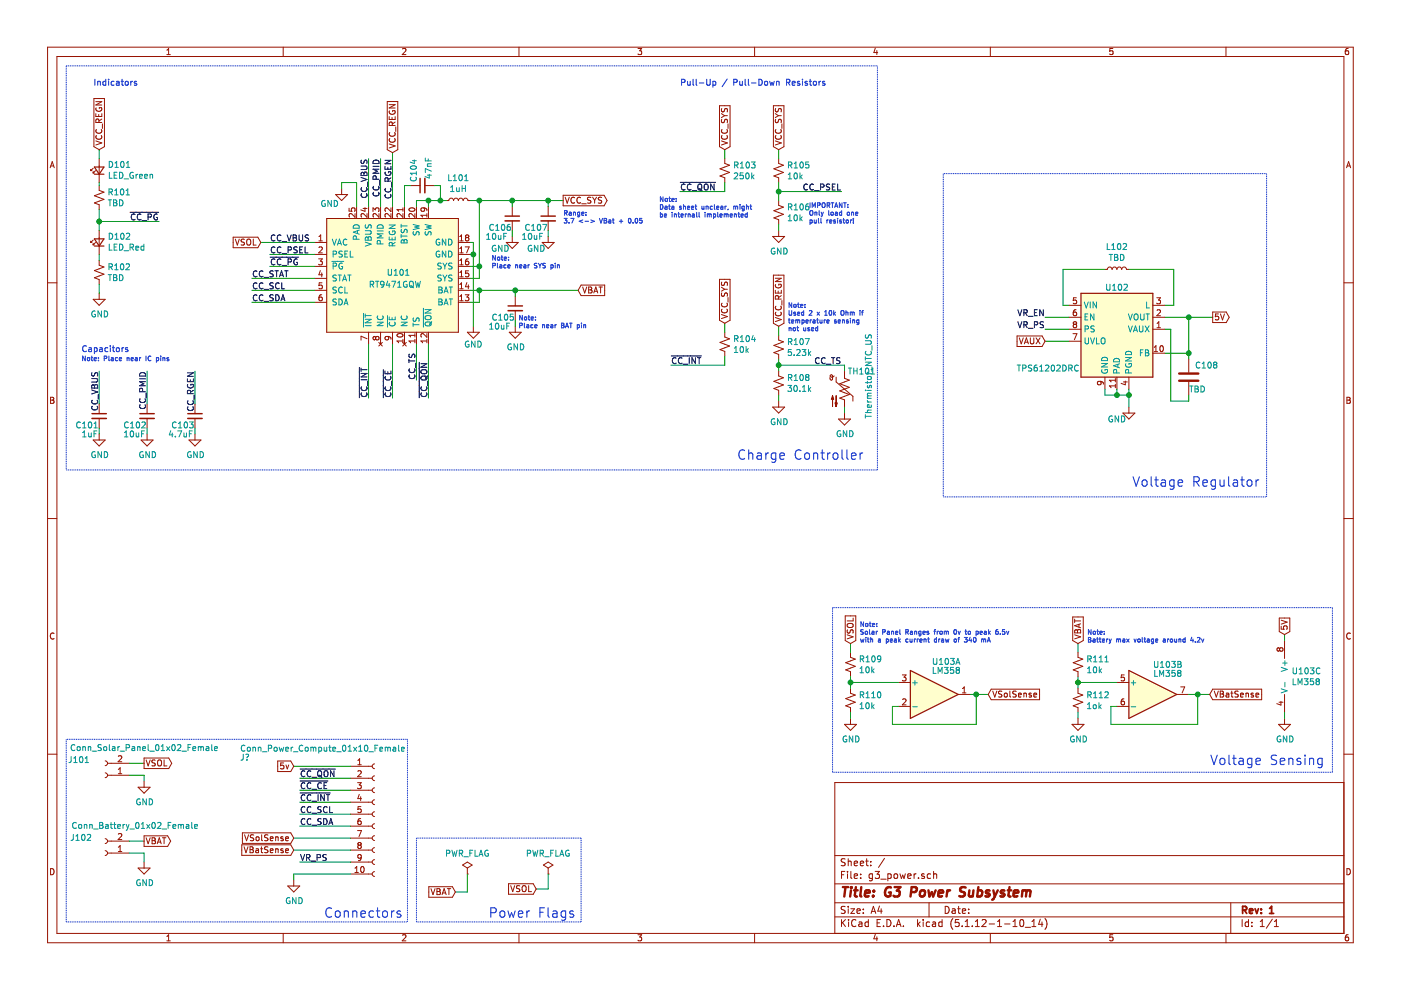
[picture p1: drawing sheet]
<svg xmlns="http://www.w3.org/2000/svg" width="297mm" height="210mm" viewBox="0 0 297 210" stroke-linecap="round" stroke-linejoin="round" font-family="sans-serif">
<path d="M.1 0h297v209.9h-297z" fill-rule="evenodd" fill="#fff" stroke="#fff" stroke-width=".21"/>
<g fill="none" stroke="#981200" stroke-width=".21">
<path d="M10.1 10h276.8v189.9h-276.8zM12.1 12h272.8v185.9h-272.8zM35.4 11.6h.7M35.4 10.6l.4-.3v1.3M60 10v2M85.3 10.4l.5-.1 .3 .3-.8 1h.8M110 10v2M135.3 10.3h.8l-.5 .5 .4 .1v.5l-.2 .2-.5-.2M160 10v2M185.6 10.2l-.3 .9h.8M185.9 10.7v.9M210 10v2"/>
<path d="M235.9 10.3h-.6v.6l.6-.1v.6l-.1 .2-.5-.2M259.9 10v2M285.9 10.3h-.4l-.2 .3-.1 .7 .3 .3 .4-.2v-.6h-.4l-.3 .2M10.6 35.6l.5-1.3 .4 1.3M10.7 35.2h.7M19.3 35.9v.3M19.3 36.2h.2M19.8 36.4v.3M19.8 36.7h.2M19.8 35.7l-.5 .5M19.9 20.9h2.2v10.2l-1.1 .6-1.1-.6zM20.3 36.2l-.5 .5"/>
<path d="M20.3 29.9l1.3 .4-1.3 .4M20.3 24.1v.6h1.3v-.6M20.3 21.6h1.3l-1.3 .7h1.3M20.4 22.9a.57 .57 0 0 0 .6 .7 .57 .57 0 0 0 .5-.8h-.4v.3M20.4 28.7a.58 .58 0 0 0 .5 .8 .58 .58 0 0 0 .6-.7v-.1M20.4 27.5a.58 .58 0 0 0 .5 .8 .58 .58 0 0 0 .6-.8M20.9 24.3v.4M21 26l-.1-.7h-.5l-.1 .7h1.3M21 33.6v5.1M21 39.3v1.1l1 .3-2 .8 2 .8-2 .7 1 .4v1M21.6 25.2l-.6 .5M21.7 26.3v.9"/>
<path d="M72.4 40v1.3M82.1 21.5h2.2v10.2l-1.1 .7-1.1-.7zM82.5 30.5l1.3 .4-1.3 .5M82.5 24.7v.6h1.3v-.6M82.5 22.2h1.3l-1.3 .7h1.3M82.6 23.5a.57 .57 0 0 0 .6 .8 .57 .57 0 0 0 .5-.8h-.5v.2M82.6 29.4a.58 .58 0 0 0 .5 .8 .58 .58 0 0 0 .6-.8M82.6 28.1a.58 .58 0 0 0 .5 .8 .58 .58 0 0 0 .6-.7v-.1M83.1 24.9v.4M83.2 26.6l-.1-.7h-.5l-.1 .7h1.3M83.8 25.9l-.6 .4M83.9 26.9v1"/>
<path d="M87 39.3h2.1M90.1 39.3h2M152.6 22.4h2.2v8.7l-1.1 .6-1.1-.6zM153 29.9l1.2 .4-1.2 .4M153 24.1l.6 .4M153 25.3v.5l.1 .2h.3l.3-.6 .3-.1 .2 .2v.5M153 23v.5l.2 .2 .3-.1 .2-.5h.4l.1 .6M153.1 28.7a.58 .58 0 0 0 .5 .8 .58 .58 0 0 0 .6-.7l-.1-.1M153.1 27.5a.58 .58 0 0 0 .5 .8 .58 .58 0 0 0 .6-.8h-.1M153.6 24.5h.6M153.6 24.5l-.6 .4M153.7 33.6v1.1l1 .3-2 .8 2 .8-2 .7 1 .4v1"/>
<path d="M154.4 26.3v.9M164 22.4h2.2v8.7l-1.1 .6-1.1-.6zM164.4 29.9l1.2 .4-1.2 .4M164.4 24.1l.6 .4M164.5 23l-.1 .5 .2 .2 .3-.1 .3-.5h.3l.1 .6M164.5 25.3l-.1 .5 .1 .2h.4l.2-.6 .3-.1 .2 .2v.5M164.5 27.5a.58 .58 0 0 0 .5 .8 .58 .58 0 0 0 .6-.8h-.1M164.5 28.7a.58 .58 0 0 0 .5 .8 .58 .58 0 0 0 .6-.7l-.1-.1M165 24.5h.6M165 24.5l-.6 .4M165.1 33.6v1.1l1 .3-2 .8 2 .8-2 .7 1 .4v1M165.8 26.3v.9"/>
<path d="M285.5 35.6l.4-1.3 .5 1.3M285.6 35.2h.6M10.1 60h2M19.3 51.4h.2M19.3 51.2v.2M19.8 51.7v.2M19.8 51.9h.2M19.8 50.9l-.5 .5M20.3 51.4l-.5 .5M21 48.9v5M21 55.2v1l1 .4-2 .8 2 .7-2 .8 1 .4v1M49.4 50.3h5.3l.6 1.1-.6 1.1h-5.3z"/>
<path d="M49.9 50.7l.4 1.3 .4-1.3M51.8 50.8l-.5-.1-.1 .1v.5l.6 .2v.2l-.2 .3-.5-.1M52.4 50.9l.2-.2 .4 .1a.78 .78 0 0 1-.1 1.2l-.5-.2zM53.7 50.7v1.3h.6M66.7 51.4h2.6M66.7 59h2.6M66.7 56.5h2.6M66.7 53.9h2.6M67.6 54.9h.7l-.4 .5 .4 .1v.4l-.2 .3-.5-.2M67.6 51.1h.7M67.6 50.2l.4-.4v1.3M67.6 52.5l.5-.2 .2 .4-.7 .9h.7"/>
<path d="M67.9 57.4l-.3 .9h.8M68.2 57.9v.8M68.3 60h-.6l-.1 .6 .5-.2 .2 .3v.3l-.2 .2-.5-.1M69.3 46.3h27.9v24.1h-27.9zM71.2 41.3h2.5l-1.3 1.2zM74 44.1v.7h.6l-.1-.5 .2-.2h.3l.3 .2-.1 .5M75.3 45.3v.8l-.9-.8-.4 .2 .1 .5M75.6 43.8v2.5M77 44.2h.8M77.4 44v.8l-.9-.3M77.8 45.3v.8l-.9-.8-.4 .2 .2 .5M78.1 43.8v2.5"/>
<path d="M79.1 44.9v-.8l.5 .4 .1-.4h.4l.3 .2-.2 .6M80.4 45.3v.8l-1-.8-.3 .2 .1 .5M80.7 43.8v2.5M82.9 44.1v.8l-.9-.8-.4 .2 .2 .5M82.9 45.3v.8l-.9-.8-.4 .2 .2 .5M83.2 43.8v2.5M85.4 44.1v.7M85.4 45.3v.8l-.9-.8-.3 .2 .1 .5M85.4 44.5h-1.2l.3 .3M85.8 43.8v2.5M86.8 44.2a.61 .61 0 0 1 .7-.2 .61 .61 0 0 1 .4 .6 .76 .76 0 0 1-1.2-.2zM88 45.3v.8l-.9-.8-.4 .2 .1 .5"/>
<path d="M88.3 43.8v2.5M89.8 44.1l.2 .2v.4l-.6 .1-.2-.5 .3-.2h.7l.3 .2v.4M90.5 45.3v.7M90.5 45.6h-1.3l.4 .4M90.8 43.8v2.5M94.6 42.5h.6a.51 .51 0 0 1 .5-.5 .51 .51 0 0 1 .5 .5 .51 .51 0 0 1 .5-.5 .51 .51 0 0 1 .5 .5 .51 .51 0 0 1 .5-.5 .51 .51 0 0 1 .5 .5 .51 .51 0 0 1 .5-.5 .51 .51 0 0 1 .5 .5h.5M97.2 51.4h2.5M97.2 59h2.5M97.2 56.5h2.5M97.2 53.9h2.5M97.5 51.1h.7M97.5 50.2l.3-.4v1.3"/>
<path d="M97.5 52.7l.3-.4v1.3M97.5 55.2l.3-.3v1.3M97.5 57.8l.3-.4v1.3M97.5 58.7h.7M97.5 56.2h.7M97.5 53.6h.7M98.6 52.3h.9l-.6 1.3M98.9 50.4l-.2 .2v.3l.2 .2 .4-.1 .1-.2v-.2l-.2-.2M98.9 50.4l-.2-.3 .2-.3h.3l.2 .3-.2 .3M98.9 50.4h.3M99 59.9l-.3 .9h.8M99.3 54.9l-.4 .1-.2 .4v.6l.6 .1 .1-.2-.1-.5h-.4l-.2 .2"/>
<path d="M99.3 57.4h-.6v.6l.5-.1 .2 .3v.3l-.2 .2-.5-.1M107.3 51.4h2.6l-1.3 1.3zM108.6 43.8v2M108.6 46.8v2.1M108.6 50.1v1.3M115 51.4h2.5l-1.3 1.3zM116.2 43.8v2M116.2 46.8v2.1M116.2 50.1v1.3M119.4 41.4h8.7l.6 1.1-.6 1.1h-8.7zM119.8 41.8l.5 1.3 .4-1.3M121.8 41.9a.58 .58 0 0 0-.8 .5 .58 .58 0 0 0 .8 .6"/>
<path d="M123.1 41.9a.58 .58 0 0 0-.8 .5 .58 .58 0 0 0 .7 .6h.1M123.3 43.2h1M125.3 41.9l-.5-.1-.2 .1v.4l.6 .2 .1 .4-.3 .2-.4-.1M125.6 41.8l.5 .7M126.1 42.5v.6M126.5 41.8l-.4 .7M127.6 41.9l-.5-.1-.3 .3 .2 .3 .5 .2v.4l-.2 .1-.5-.1M152.6 59.2h2.2v8.7l-1.1 .6-1.1-.6zM153 59.8v.5l.2 .2 .3-.1 .2-.5h.4l.1 .6M163.8 50.1h2.6l-1.3 1.3zM164 58.3h2.2v10.2l-1.1 .7-1.1-.7zM164.4 59h1.2l-1.2 .7h1.2"/>
<path d="M165.1 42.5v1l1 .4-2 .8 2 .7-2 .8 1 .4v1M165.1 48.9v1.2M234.3 57.1h.5a.51 .51 0 0 1 .5-.5 .51 .51 0 0 1 .5 .5 .51 .51 0 0 1 .5-.5 .51 .51 0 0 1 .5 .5 .51 .51 0 0 1 .5-.5 .51 .51 0 0 1 .5 .5 .51 .51 0 0 1 .5-.5 .51 .51 0 0 1 .5 .5h.5M284.9 60h2M19.8 63.5h2.5l-1.3 1.2zM21 62.2v1.3M66.7 64.1h2.6M66.7 61.6h2.6M68.2 62.5h-.2a.79 .79 0 0 0-.1 1.3l.3-.1 .1-.5-.2-.2h-.2l-.3 .2M77.8 71.8l-1.3-.5v.8M78.1 70.4v2.6M79.6 71.6l-.2-.3-.3 .3v.2l.2 .3 .3-.3"/>
<path d="M79.6 71.6l.3-.3h.2l.3 .3-.1 .3-.2 .2h-.2l-.3-.3M79.6 71.6v.2M80.3 72.6l.8 .8M80.7 70.4v2.6M81.1 72.6l-.8 .8M82.2 71.3l.2 .3v.3l-.2 .2-.4-.1-.2-.4 .3-.3 .9 .2 .1 .4M83.2 70.4v2.6M84.3 70.9a.61 .61 0 0 1 .7-.2 .61 .61 0 0 1 .4 .6 .76 .76 0 0 1-1.2-.3zM85.4 72.6l.7 .8M85.4 71.9v.8M85.4 72.3h-1.2l.3 .4M85.8 70.4v2.6"/>
<path d="M86.1 72.6l-.7 .8M88 72.3h-1.3l.4 .4M88 70.7v.8M88 71.9v.8M88 71.1h-1.3l.4 .4M88.3 70.4v2.6M90.5 72.3h-1.3l.4 .4M90.5 70.7v.8l-.9-.8-.4 .3 .2 .5M90.5 71.9v.8M90.8 70.4v2.6M97.2 64.1h2.5M97.2 61.6h2.5"/>
<path d="M97.5 63.8h.7M97.5 60.3l.3-.3v1.2M97.5 62.9l.3-.4v1.3M97.5 61.2h.7M98.6 62.5h.8l-.4 .5 .3 .1 .1 .4-.2 .3-.6-.2M99.1 70.4h2.5l-1.2 1.3zM99.3 60.4v.8M100.4 69.2v1.2M108 70.4h2.5l-1.3 1.3zM109.2 62.8v2.1M109.2 65.9v2M109.2 69.2v1.2"/>
<path d="M123.2 60.4h5v2.3h-5l-.6-1.1zM123.5 60.8l.5 1.3 .4-1.3M124.8 60.8l.6 .2 .1 .2-.3 .3 .3 .2-.1 .4h-.6zM124.8 61.5h.4M125.9 62.1l.4-1.3 .4 1.3M126 61.8h.6M127 60.8h.7M127.3 60.8v1.3M153 66.7l1.2 .4-1.2 .5M153 60.9l.6 .4M153 62.1v.5l.1 .2h.3l.3-.6 .3-.1 .2 .2v.5M153.1 65.5a.58 .58 0 0 0 .5 .8 .58 .58 0 0 0 .6-.7l-.1-.1"/>
<path d="M153.1 64.3a.58 .58 0 0 0 .5 .8 .58 .58 0 0 0 .6-.7l-.1-.1M153.6 61.3h.6M153.6 61.3l-.6 .4M153.7 70.4v1.1l1 .3-2 .8 2 .8-2 .7 1 .4v1M154.4 63.1v.9M164.4 67.3l1.2 .5-1.2 .4M164.4 61.5v.6h1.2v-.6M164.5 60.3a.57 .57 0 0 0 .5 .8 .57 .57 0 0 0 .5-.8h-.4v.2M164.5 64.9a.58 .58 0 0 0 .5 .8 .58 .58 0 0 0 .6-.7l-.1-.1M164.5 66.2a.58 .58 0 0 0 .5 .8 .58 .58 0 0 0 .6-.7l-.1-.1M165 61.7v.4M165 63.4l-.1-.7h-.4l-.1 .7h1.2"/>
<path d="M165.1 71.1v1l1 .4-2 .7 2 .8-2 .8 1 .3v1.1M165.1 78.7v1l1 .4-2 .8 2 .7-2 .8 1 .4v1M165.6 62.7l-.6 .4M165.8 63.7v1M176.3 80l-.3-.3 .3-.2 .2 .2v.6l-.2 .3-.3-.3M176.8 79.7l-.5 .2M177.3 80v1l3.5 3v1M179.1 78.7v1.5l1 .4-2.1 .8 2.1 .7-2.1 .8 2.1 .7-2.1 .8 1.1 .4v1.5M215.6 71.2h5.3l.7 1.1-.7 1.2h-5.3zM216.1 71.6l.4 1.3 .5-1.3M217.2 72.9l.4-1.3 .4 1.3M217.3 72.6h.6"/>
<path d="M218.5 71.6v1.1l.2 .2h.4l.1-.2v-1.1M219.7 71.6l.8 1.3M220.5 71.6l-.8 1.3M226.7 69.8h2.5M226.7 67.3h2.5M226.7 64.7h2.5M226.7 72.3h2.5M227.5 70.7h.8l-.5 1.3M227.8 68.8l-.3 .2v.3l.3 .2 .3-.1 .2-.1v-.3l-.3-.2M227.8 68.8l-.3-.3 .3-.3h.2l.3 .3-.3 .3M227.8 68.8h.2M228.1 65.7h-.2a.79 .79 0 0 0-.1 1.2h.3l.2-.5-.3-.2h-.2l-.3 .2"/>
<path d="M228.2 63.1h-.6l-.1 .6 .5-.1 .3 .3v.3l-.3 .2-.5-.1M234.3 80v2.5M236.8 80v2.5M239.3 80v2.5M244.4 69.8h2.6M244.4 74.9h2.6M244.4 67.3h2.6M244.4 64.7h2.6M244.7 74.6h.7M244.7 73.6l.4-.3v1.3M245.3 63.1h.7l-.4 .5 .4 .1v.5l-.2 .2-.5-.1M245.3 69.5h.7"/>
<path d="M245.3 68.6l.4-.4v1.3M245.3 65.8l.5-.1 .2 .3-.7 .9h.7M246 73.4l.2-.1a.67 .67 0 0 1 .5 .6 .67 .67 0 0 1-.5 .7l-.3-.5zM252 76.2v2.7M257.1 66.2h2.9l.6 1.1-.6 1.1h-2.9zM258.3 66.6h-.6v.6l.5-.2 .2 .3v.3l-.2 .2-.5-.1M258.8 66.6l.4 1.2 .4-1.2M10.7 84.2h.5l.2 .3-.2 .3 .3 .3-.3 .4h-.5zM10.7 84.8h.5M19.8 93.3h2.5l-1.3 1.3zM21 85.7v2M21 88.7v2.1"/>
<path d="M21 92v1.3M29.9 93.3h2.6l-1.3 1.3zM31.2 85.7v2M31.2 88.7v2.1M31.2 92v1.3M40.1 93.3h2.5l-1.3 1.3zM41.3 85.7v2M41.3 88.7v2.1M41.3 92v1.3M163.8 86.3h2.6l-1.3 1.3zM165.1 85v1.3M175.9 80.1l.1 .2"/>
<path d="M177.8 88.8h2.5l-1.2 1.3zM179.1 87.6v1.2M233.2 80.9l.3 .2-.1 .4-.2 .1-.4-.1-.1-.4 .2-.2 .9 .1 .1 .5M236.5 80.2v.8M236.5 81.5v.7M236.5 81.8h-1.3l.4 .4M236.5 80.6h-1.3l.4 .4M238.1 87.6h2.5l-1.3 1.2zM238.2 81h.8M238.6 80.8v.8l-.9-.3M239.3 86.3v1.3M252 81v2.8"/>
<path d="M285.6 84.2h.4l.3 .3-.3 .3 .3 .3-.2 .4h-.5zM285.6 84.8h.4M10.1 109.9h2M284.9 109.9h2M11.5 134.3a.58 .58 0 0 0-.8 .5 .58 .58 0 0 0 .8 .6M179.2 130.6h2.2v5.2l-1.1 .6-1.1-.6zM179.6 134.6l1.3 .4-1.3 .5M179.7 133.5l-.1 .5 .1 .2h.4l.2-.6 .4-.1 .2 .3-.1 .4M179.7 132.4l.3-.2 .7 .1 .2 .2-.1 .3a.8 .8 0 0 1-1.2-.1zM180.3 138.4v1l1 .3-2 .8 2 .8-2 .7 1 .4v1M180.9 131v.7h-1.3M227.4 130.8h2.3v5l-1.1 .6-1.2-.6z"/>
<path d="M227.8 134.6l1.3 .4-1.3 .5M227.8 131.3v.7M227.8 131.7h1.3M227.9 133.6l.3-.1 .3 .3 .2-.3h.2l.2 .2v.5h-1.3zM228.5 133.8v.4M228.6 138.4v1l1 .3-2.1 .8 2.1 .8-2.1 .7 1.1 .4v1M228.8 132.4v.6M229.1 132.3l-1.3 .4 1.3 .4M271.2 131h2.3v2.9l-1.2 .6-1.1-.6zM271.3 137.6l-.2-.3-.4 .3v.2l.3 .3 .3-.3M271.3 137.6l.2-.3h.3l.2 .3v.3l-.2 .2h-.3l-.2-.3M271.3 137.6v.2"/>
<path d="M271.6 132.8v.6h.6l-.1-.5 .3-.2h.3l.2 .2-.1 .5M271.6 131.5l1.3 .4-1.3 .4M272.3 135.8v3.8M286.3 134.3a.58 .58 0 0 0-.8 .5 .58 .58 0 0 0 .8 .6M10.1 159.9h2M179.1 153.6h2.5l-1.3 1.3zM180.3 146v1l1 .4-2 .7 2 .8-2 .7 1 .4v1M180.3 152.3v1.3M190.5 144.7h2.5M190.5 149.8h2.5M191.3 143.1h.8l-.4 .5 .3 .1 .1 .4-.3 .3-.5-.2M191.4 148.3l.4-.1 .3 .3-.8 .9h.8"/>
<path d="M203.2 147.2h2.5M204.1 146.9h.7M204.1 146l.3-.4v1.3M210.2 146.1h10.2v2.3h-10.2l-.7-1.2zM210.5 146.5l.4 1.3 .4-1.3M212.4 146.6l-.5-.1-.1 .2v.3l.5 .3 .1 .3-.2 .2-.5-.1M213 147h.3l.3 .2-.1 .5h-.5zM214.1 146.5v1.1l.2 .2M215.5 146.6l-.6-.1-.1 .2v.3l.5 .3 .2 .3-.3 .2-.5-.1M215.9 147.4l.6-.1v-.3h-.4l-.2 .1 .1 .6h.5M217.1 147v.8M217.1 147h.5v.8"/>
<path d="M217.1 147v.1M218.7 147h-.3l-.2 .1v.2l.5 .1v.3h-.5M219.2 147.4l.6-.1-.1-.3h-.3l-.2 .1 .1 .6h.4M227.3 153.6h2.5l-1.2 1.3zM228.6 146v1l1 .4-2.1 .7 2.1 .8-2.1 .7 1.1 .4v1M228.6 152.3v1.3M236.8 144.7h2.5M236.8 149.8h2.5M238.3 148.2h-.2a.79 .79 0 0 0-.2 1.2h.4l.1-.5-.2-.2h-.3l-.2 .2M238.4 143.1h-.6l-.1 .6 .5-.1 .2 .2v.3l-.2 .3-.5-.2M249.5 147.2h2.5M250.3 145.6h.9l-.6 1.3"/>
<path d="M257.1 146.1h10.4v2.3h-10.4l-.6-1.2zM257.4 146.5l.5 1.3 .4-1.3M258.7 146.5l.6 .2 .1 .2-.3 .2 .3 .3-.1 .3-.6 .1zM258.7 147.1h.4M260 147h.5v.8M260.5 147.3l-.6 .2 .1 .2h.5M260.9 147h.5M261.2 146.5v1.1l.2 .2M262.5 146.6l-.5-.1-.1 .2v.4l.5 .2 .1 .3-.2 .2-.5-.1M263 147.4l.6-.1v-.3h-.4l-.2 .1 .1 .6h.5M264.2 147.1l.5-.1v.8M264.2 147v.8"/>
<path d="M265.7 147h-.3l-.2 .1 .1 .2 .4 .1v.3h-.5M266.3 147.4l.6-.1-.1-.3h-.3l-.2 .1v.6h.5M271.1 153.6h2.5l-1.3 1.3zM271.2 148.9h.8M271.6 148.7v.8l-.9-.3M272.3 147.2v3.8M272.3 152.3v1.3M284.9 159.9h2M22.3 177.8a.51 .51 0 0 1 .5 .5 .51 .51 0 0 1-.5 .5M22.3 161.3a.51 .51 0 0 1 .5 .5 .51 .51 0 0 1-.5 .5M22.3 163.9a.51 .51 0 0 1 .5 .5 .51 .51 0 0 1-.5 .5M22.8 178.3h4.6"/>
<path d="M22.8 161.8h4.6M22.8 164.4h4.6M25.1 160.4l.5-.2 .2 .4-.8 .9h.8M25.1 163.1l.4-.3v1.2M25.1 179.6l.4-.3v1.2M25.1 176.9l.5-.2 .2 .4-.8 .9h.8M25.1 164h.7M29.3 166.9h2.5l-1.3 1.3zM30.5 160.7h5.3l.6 1.1-.6 1.2h-5.3zM30.5 165.6v1.3M30.5 177.2h5l.7 1.1-.7 1.2h-5zM31 161.1l.4 1.3 .4-1.3"/>
<path d="M31 177.6l.4 1.3 .4-1.3M32.2 178.2h.5M32.2 177.6l.7 .2v.2l-.2 .2 .3 .3-.1 .3-.7 .1zM32.9 161.2l-.5-.1-.2 .1v.4l.6 .3 .1 .3-.2 .2-.5-.1M33.3 178.9l.5-1.3 .4 1.3M33.5 161.3l.2-.2a.45 .45 0 0 1 .6 .5l-.1 .6-.5 .2-.2-.2zM33.5 178.5h.6M34.4 177.6h.8M34.8 161.1v1.3h.6M34.8 177.6v1.3M51.3 179.1h10.3l.7 1.1-.7 1.2h-10.3zM51.4 176.6h10.2l.7 1.1-.7 1.1h-10.2z"/>
<path d="M51.7 179.5l.5 1.3 .4-1.3M51.8 177l.5 1.3 .4-1.3M53 179.5h.4l.3 .3-.3 .3 .3 .3-.2 .4h-.5zM53.8 177.1l-.5-.1-.2 .1v.4l.6 .2 .1 .3-.3 .3-.4-.1M54.4 177.5l.3-.1 .2 .2-.1 .6-.5-.1zM55.2 180h.5M55.4 179.5v1.1l.3 .2M55.5 177v1.1l.2 .2M56.8 177.1l-.5-.1-.2 .1v.4l.6 .2 .1 .3-.2 .3-.5-.1M56.8 179.6l-.5-.1-.2 .2v.3l.6 .3 .1 .3-.2 .2-.5-.1M57.3 177.8l.6-.1-.1-.2-.3-.1-.2 .2 .1 .6h.4M58.4 177.5h.5l.1 .8"/>
<path d="M58.4 177.4v.9M58.4 180v.8M58.9 161.4h2.7l.7 1.1-.7 1.1h-2.7zM60 177.5l-.3-.1-.2 .2 .1 .2 .4 .1v.3h-.5M60.1 161.8h-.6v.6l.1-.2 .5 .2v.5l-.2 .1-.4-.1M60.6 177.8l.6-.1-.1-.2-.4-.1-.1 .2v.6h.5M60.6 162.2l.3 .8 .3-.8M74.3 177.7h4.6M74.3 175.2h4.6M74.3 172.6h4.6M74.3 170.1h4.6M74.3 167.5h4.6"/>
<path d="M74.3 165h4.6M74.3 162.5h4.6M75.8 165.9h.8l-.4 .5 .3 .2 .1 .4-.3 .2-.5-.1M75.8 176.1h.8l-.5 1.3M75.9 162.1h.7M75.9 161.2l.3-.3v1.2M75.9 163.5l.4-.1 .3 .4-.8 .9h.8M76.1 179.2l-.2-.3 .2-.3h.2l.3 .3-.3 .3M76.1 179.2l-.2 .2v.3l.2 .2h.4l.1-.2v-.3l-.3-.2M76.1 179.2h.2M76.2 168.4l-.3 .9h.7M76.5 173.6h-.3a.79 .79 0 0 0-.1 1.2h.4l.1-.5-.3-.3h-.2l-.2 .3"/>
<path d="M76.5 168.9v.9M76.5 171h-.6v.6l.4-.1 .3 .3v.3l-.3 .2-.4-.1M79.4 179.7a.51 .51 0 0 0-.5 .5 .51 .51 0 0 0 .5 .5M79.4 177.2a.51 .51 0 0 0-.5 .5 .51 .51 0 0 0 .5 .5M79.4 174.7a.51 .51 0 0 0-.5 .5 .51 .51 0 0 0 .5 .5M79.4 172.1a.51 .51 0 0 0-.5 .5 .51 .51 0 0 0 .5 .5M79.4 169.6a.51 .51 0 0 0-.5 .5 .51 .51 0 0 0 .5 .5M79.4 167a.51 .51 0 0 0-.5 .5 .51 .51 0 0 0 .5 .6M79.4 164.5a.51 .51 0 0 0-.5 .5 .51 .51 0 0 0 .5 .5M79.4 162a.51 .51 0 0 0-.5 .5 .51 .51 0 0 0 .5 .5M284.9 165.9h-107.9v32M10.7 184.2a.65 .65 0 0 1 .8 .6 .65 .65 0 0 1-.8 .7z"/>
<path d="M22.3 180.4a.51 .51 0 0 1 .5 .5 .51 .51 0 0 1-.5 .5M22.8 180.9h4.6M25.1 180.5h.7M29.3 184h2.5l-1.3 1.3zM30.5 182.8v1.2M35.4 198.5l.4-.3v1.3M35.4 199.5h.7M53 180.1h.4M54.3 180h.5v.8M54.8 180.3l-.6 .2 .2 .3 .4-.1M57.3 180.4l.6-.1-.1-.3h-.3l-.2 .1 .1 .6h.4M58.4 180.1l.5-.1 .1 .8"/>
<path d="M60 180h-.3l-.2 .1 .1 .2 .4 .1v.3h-.5M60 197.9v2M60.6 180.4l.6-.1-.1-.3h-.4l-.1 .1v.6h.5M61 187.9h2.5l-1.2 1.2zM62.3 186.6v1.3M74.3 185.3h4.6M74.3 182.8h4.6M74.3 180.2h4.6M75.3 185h.7M75.3 184.1l.3-.4v1.3M76.6 183.8l.2-.1a.67 .67 0 0 1 .4 .7 .67 .67 0 0 1-.4 .6l-.3-.5zM76.6 181.7l-.3 .3-.3-.1-.1-.2v-.4l.4-.1 .3 .2-.2 .9-.4 .1"/>
<path d="M79.4 184.8a.51 .51 0 0 0-.5 .5 .51 .51 0 0 0 .5 .5M79.4 182.3a.51 .51 0 0 0-.5 .5 .51 .51 0 0 0 .5 .5M85.3 198.3l.5-.1 .3 .3-.8 1h.8M90.9 188h5l.7 1.1-.7 1.1h-5zM91.4 188.4l.4 1.3 .4-1.3M92.6 188.4h.5l.2 .3-.2 .3 .3 .3-.3 .4h-.5zM92.6 189h.5M93.7 189.7l.5-1.3 .4 1.3M93.9 189.3h.6M94.8 188.4h.8M95.2 188.4v1.3M98.1 183.4l1-.6 1 .6-1 .6z"/>
<path d="M99.1 185.3h.1M99.1 184v1.3M107.8 187.4h5.3l.6 1.1-.6 1.1h-5.3zM108.3 187.8l.4 1.2 .4-1.2M110 197.9v2M110.2 187.9l-.5-.1-.2 .1 .1 .4 .6 .3v.2l-.2 .2h-.5M110.8 188l.2-.2 .4 .1a.78 .78 0 0 1-.2 1.1l-.4-.1zM112.1 187.8v1.2h.6M115.2 183.4l1-.6 1 .6-1 .6zM116.2 185.3h.1M116.2 184v1.3M135.3 198.2h.8l-.5 .5 .4 .1v.6l-.2 .1-.5-.1"/>
<path d="M160 197.9v2M177 194.4h107.9M177 191.4h107.9M177 187.4h107.9M177 181.4h107.9M178.4 185.5h.5M178.4 195v1.5M178.6 195.6l.7 .9M179.1 184.8h-.7v1.5M179.2 192.2h-.6l-.3 .2 .2 .4 .6 .3v.4l-.2 .2-.6-.1M179.2 182.1h-.6l-.3 .2 .2 .4 .6 .3v.4l-.2 .2-.6-.1M179.3 195l-.9 .8"/>
<path d="M179.7 184.8v.1M179.7 185.3v1M179.8 182.1v1.5M179.8 192.2v.1M179.8 192.7v1M179.8 182.7l.2-.1h.4l.1 1M179.9 195v.1M179.9 195.5v1M180.4 192.7h.8l-.8 1h.8M180.4 184.8v1.3l.2 .2M181.1 185.8l.7-.2v-.3h-.5l-.2 .2 .1 .7h.6M181.1 183.1l.7-.2v-.3h-.5l-.2 .2 .1 .7h.6"/>
<path d="M181.5 195.1a.59 .59 0 0 0-.8 0 .59 .59 0 0 0-.1 .7 .56 .56 0 0 0 .2 .6 .56 .56 0 0 0 .7-.1M181.7 193.2l.7-.2-.1-.2-.4-.1-.2 .2 .1 .7h.5M182.1 195.5h.6l.1 1M182.4 183.1l.7-.2-.1-.3h-.4l-.2 .2 .1 .7h.5M182.5 186.1v.2M182.5 185.3v.2M182.8 195.8l-.5 .1-.3 .2 .3 .4 .5-.1M183 193.5v.2M183 192.8v.1M183.5 182.6h.6M183.7 182.1v1.3l.4 .2M184.1 195.5h-.4l-.3 .2 .1 .6 .2 .2 .4-.1"/>
<path d="M184.1 195v1.5M184.6 183.4v.2M184.6 182.6v.2M184.7 193.7l.5-1.5 .5 1.5M184.8 193.2h.8M185 185.3h-.5l-.2 .2v.6l.2 .2 .5-.1M185 185.3v1.2l-.3 .3-.4-.1M185.6 184.8h.9l-.5 .5 .4 .2v.6l-.2 .2-.6-.2M185.6 198.1l-.3 .9h.8M185.9 198.6v.9M186 195.7h.5M186.5 192.1l-.4 1.1h1"/>
<path d="M186.7 195h-.7v1.5h.7M186.7 186.4h1.2M186.8 192.7v1M187.3 196.3v.2M187.5 182l-1.2 1.9M188 195a.76 .76 0 0 1 .9 .7 .76 .76 0 0 1-.9 .8zM188.2 185.3h.5l.3 .2-.1 .6-.2 .2-.5-.1M188.2 185.3v1.5M189.5 196.3v.2M189.6 185.4l.2-.1 .4 .1v.7l-.2 .2-.4-.2zM190 196.5l.5-1.5 .5 1.5M190.2 196h.7"/>
<path d="M190.8 185.3l.3 1 .3-.8 .3 .8 .2-1M191.5 196.3v.2M192.5 185.8l.7-.2-.1-.3h-.4l-.2 .2v.7h.6M193.8 185.3v1M194.2 185.3l-.4 .2M194.5 195v1.5M194.7 195.9l.4 .6M194.7 186.1v.2M195.1 195.5l-.6 .5M195.7 195v.1M195.7 195.5v1M196 185.3h-.4l-.2 .2 .1 .2 .5 .1v.4h-.6"/>
<path d="M197 191.4v3M197.1 195.5h-.4l-.3 .2v.6l.3 .2 .4-.1M197.3 185.3h-.4l-.3 .2 .1 .6 .2 .2 .4-.1M197.7 195.5h.6l.1 1M197.9 185.4l.3-.1h.3l.1 1M197.9 184.8v1.5M198.4 195.8l-.7 .3 .2 .4 .5-.1M199.7 195.5h-.4l-.3 .2 .1 .6 .2 .2 .4-.1M199.7 195v1.5M200.4 192.2a.75 .75 0 0 1 .8 .7 .75 .75 0 0 1-.8 .8zM201.9 192.8h.6v.9M202 194.8a1.71 1.71 0 0 0 0 2.2"/>
<path d="M202.5 193l-.5 .1-.2 .2 .2 .4 .5-.1M203 192.7h.6M203.2 192.2v1.3l.4 .2M203.3 195h-.7l-.1 .7 .7-.1 .2 .2-.1 .5-.2 .2-.6-.2M204 196.3v.2M204 193.2l.7-.2v-.2l-.5-.1-.2 .2 .1 .7h.6M204.6 196.5h.9M204.6 195.4l.5-.4v1.5M205.4 193.5v.2M205.4 192.8v.1M206.1 196.3v.2M206.8 196.5h.8"/>
<path d="M206.8 195.4l.4-.4v1.5M208.2 195.1l.6-.1 .3 .4-1 1.1h1M209.7 195.9h1.2M210 197.9v2M211.5 196.5h.9M211.5 195.4l.4-.4v1.5M213 195.9h1.1M214.8 196.5h.8M214.8 195.4l.4-.4v1.5M216.3 195.1l.4-.1a.85 .85 0 0 1-.1 1.5l-.3-.2-.1-.4zM217.4 196.6h1.1M218.8 196.5h.8"/>
<path d="M218.8 195.4l.4-.4v1.5M220.6 194.9l-.4 1.1h.9M220.9 195.5v1M221.5 194.8a1.71 1.71 0 0 1 0 2.2M235.9 198.2h-.6v.6l.6-.1v.7l-.1 .1-.5-.1M259.9 197.9v2M260.9 191.4v6.5M263.4 195v1.5M264.7 195.5h-.4l-.3 .2 .1 .7h.6M264.7 195v1.5M265.4 196.3v.2M265.4 195.5v.2"/>
<path d="M267.2 196.5h.9M267.2 195.4l.4-.4v1.5M269.8 194.9l-1.3 1.9M270.2 196.5h.9M270.2 195.4l.4-.4v1.5M285.6 184.2a.65 .65 0 0 1 .7 .6 .65 .65 0 0 1-.7 .7zM285.9 198.2h-.4l-.2 .3-.1 .7 .3 .3 .4-.1v-.7h-.4l-.3 .2"/>
</g>
<path d="M263.5 193l.7-.1 .1-.2-.1-.4-.2-.1h-.5v1.5M263.8 193l.5 .7M264.9 193.2l.7-.2-.1-.2-.4-.1-.2 .2 .1 .7h.5M266.1 192.7l.4 1 .3-1M267.4 193.5v.2M267.4 192.8v.1M269.2 193.7h.8M269.2 192.6l.4-.4v1.5" fill="none" stroke="#981200" stroke-width=".38"/>
<g fill="none" stroke="#981200" stroke-width=".51">
<path d="M250 79.2h4.1M250 80.7h4.1M178.7 188.1h1.1M179.3 188.1l-.3 2M180.4 188.8l-.2 1.3M180.5 188.1v.2M180.5 188.1l.1 .1-.1 .1M181.1 188.8h.7M181.5 188.1l-.3 1.7 .1 .2 .4 .1M182.6 188.1l-.2 1.7 .2 .3M183.4 189.4l1-.2-.1-.4h-.5l-.4 .2v1h.8M185.1 189.9v.2"/>
<path d="M185.3 188.8l.1 .1-.2 .1M185.3 188.8l-.1 .2M188.9 188.2a1.02 1.02 0 0 0-1.2 .6 1.02 1.02 0 0 0 .5 1.3l.6-.2 .1-.7h-.4M189.7 188.1h1.2l-.8 .7a.49 .49 0 0 1 .7 .4l-.1 .5-.2 .3-.8 .1-.3-.2M193.2 189.1l.9-.1 .3-.2-.1-.5-.2-.2h-.8l-.3 2M195.2 188.9l.3-.1 .6 .1v.8l-.5 .4a.48 .48 0 0 1-.6-.4zM196.8 188.8l.3 1.3 .5-1 .2 1 .6-1.3M199 189.4l.9-.2v-.4h-.8l-.2 1 .3 .3 .5-.1M200.9 188.8l-.2 1.3M201.4 188.8h-.4l-.2 .3M204.7 188.2a.79 .79 0 0 0-1.1 .3l.1 .4 .8 .4-.1 .6a.87 .87 0 0 1-1 .1M205.5 188.8v1.2l.4 .1 .4-.2"/>
<path d="M206.4 188.8l-.2 1.3M207.3 188.8h.8l.2 .3-.1 .6a.66 .66 0 0 1-1 .3M207.4 188.1l-.2 2M209.8 188.8a.49 .49 0 0 0-.8 .3l.1 .2 .5 .1 .2 .3-.3 .4-.6-.1M210.6 188.8l.3 1.3M210.9 190.1l-.2 .5-.3 .2M211.5 188.8l-.6 1.3M213 188.8a.49 .49 0 0 0-.8 .3l.8 .6-.4 .4-.5-.1M213.7 188.8h.7M214 188.1l-.2 1.7 .1 .2 .4 .1M214.9 189.4l1-.2-.1-.4h-.5l-.4 .2v1h.8M216.8 188.9l.6-.1 .2 .2"/>
<path d="M216.8 188.8l-.2 1.3M217.6 189l.3-.2h.5v1.3M217.6 189l-.1 1.1"/>
</g>
<g fill="none" stroke="#009596" stroke-width=".21">
<path d="M23.2 34.2a.64 .64 0 0 1 .7 .7 .64 .64 0 0 1-.7 .6zM23.2 36.5v1.3h.6M24.2 37.1h.4M24.4 34.6l.3-.4v1.3M24.4 35.5h.7M24.8 36.5h-.6v1.3h.6M25.3 36.5a.64 .64 0 0 1 .8 .7 .64 .64 0 0 1-.8 .6zM25.7 34.3l.2-.1a.67 .67 0 0 1 .4 .7 .67 .67 0 0 1-.4 .6 .83 .83 0 0 1-.2-1.2zM26.3 37.9h1M26.8 35.5h.7M26.8 34.6l.3-.4v1.3M28.3 36.6a.57 .57 0 0 0-.8 .6 .57 .57 0 0 0 .8 .5v-.4h-.2"/>
<path d="M28.8 37v.8M29.2 37l-.4 .2M29.6 37.4l.6-.1-.1-.3h-.3l-.2 .1v.6h.5M30.7 37.4l.6-.1-.1-.3h-.3l-.2 .1v.6h.5M31.8 37.1l.5-.1v.8M31.8 37v.8M87.1 35.3a.62 .62 0 0 1 .7-.2 .62 .62 0 0 1 .4 .6 .62 .62 0 0 1-.7 .3 .62 .62 0 0 1-.4-.7zM87.1 37.6a.56 .56 0 0 0 .1 .7 .56 .56 0 0 0 .8 0l.3-.3-.2-.4M87.4 34.1h.9M87.8 33.9v.8l-.8-.3M88.3 36.4v.7M88.3 36.7h-1.3l.4 .4"/>
<path d="M90.2 33.5v.6h1.2M90.6 37.1h.8M90.6 35.3h.8M90.8 33.7v.4M91 37v.7l-.9-.3M91.4 36.3l-1.2-.6v.9M91.4 34.7l-.7 .1v.5M95.1 37v1.3h.6M95.5 39.7l.4-.4v1.3M96.1 38.3h.7M96.1 37.4l.3-.4v1.3M96.8 39.8l.1 .8 .5-.1"/>
<path d="M97.4 39.8v.8M97.4 37.2l.2-.2a.67 .67 0 0 1 .4 .7 .67 .67 0 0 1-.4 .6l-.3-.5zM98 39.3v1.3M98 40h.7M98.5 38.3h.7M98.5 37.4l.4-.4v1.3M98.7 39.3v1.3M155.7 36.8l.5-.1 .2 .3-.8 .9h.8M155.7 35h.7l.1-.2-.1-.3-.7-.2v1.3M156.1 35l.4 .6M157 34.7l.3-.4v1.3M157 35.6h.7"/>
<path d="M157.6 36.7h-.7v.6l.5-.2 .2 .3v.3l-.2 .2-.5-.1M158.2 36.8l.2-.1a.69 .69 0 0 1 .4 .6 .69 .69 0 0 1-.4 .6l-.3-.5zM158.3 34.5l.2-.2a.67 .67 0 0 1 .4 .7 .67 .67 0 0 1-.4 .6l-.3-.5zM159.3 34.3h.8l-.4 .5 .3 .2v.6l-.7-.1M159.4 36.7v1.2M159.5 37.4l.4 .5M159.9 37.1l-.5 .5M167.1 37.9h.8M167.1 37l.4-.3v1.2M167.2 35h.6l.1-.2-.1-.3-.6-.2v1.3M167.5 35l.4 .6M168.4 34.7l.3-.4v1.3"/>
<path d="M168.4 35.6h.7M168.5 36.8l.1-.1a.69 .69 0 0 1 .5 .6 .69 .69 0 0 1-.5 .6l-.3-.5zM169.6 36.7v1.2M169.7 34.5l.2-.2a.67 .67 0 0 1 .4 .7 .67 .67 0 0 1-.4 .6l-.3-.5zM169.7 37.4l.4 .5M170.1 37.1l-.5 .5M171.5 34.3h-.6l-.1 .7 .2-.2 .4 .1 .1 .6-.2 .1-.5-.1M22.9 58.2h.8M22.9 42.4h.8M23.1 40.7h.6l.1-.2v-.3l-.7-.1v1.2M23.1 56.6l.6-.1 .1-.1v-.3l-.7-.2v1.3M23.2 49.5a.64 .64 0 0 1 .7 .6 .64 .64 0 0 1-.7 .6z"/>
<path d="M23.2 51.8v1.2h.6M23.3 42.4v1.2M23.3 58.2v1.3M23.4 56.6l.4 .6M23.4 40.7l.4 .6M24.1 58.2h.4l.3 .3-.3 .3 .3 .3-.2 .4h-.5zM24.1 42.4h.4l.3 .2-.3 .4 .3 .2-.2 .4h-.5zM24.1 58.8h.4M24.1 43h.4M24.2 52.4h.4M24.3 57.2h.7M24.3 40.4l.4-.3v1.2"/>
<path d="M24.3 56.3l.4-.4v1.3M24.3 41.3h.7M24.4 50.7h.7M24.4 49.8l.3-.3v1.2M24.8 51.8h-.6v1.2h.6M25.3 42.4a.64 .64 0 0 1 .8 .6 .64 .64 0 0 1-.8 .6zM25.3 51.8a.64 .64 0 0 1 .8 .6 .64 .64 0 0 1-.8 .6zM25.3 58.2a.64 .64 0 0 1 .8 .7 .64 .64 0 0 1-.8 .6zM25.6 56.1l.2-.2a.67 .67 0 0 1 .5 .7 .67 .67 0 0 1-.5 .6l-.3-.5zM25.7 49.6l.2-.1a.67 .67 0 0 1 .4 .6 .67 .67 0 0 1-.4 .6l-.3-.5zM25.7 40.1h.1a.67 .67 0 0 1 .5 .6 .67 .67 0 0 1-.5 .6 .83 .83 0 0 1-.1-1.2zM26.3 53.2h1"/>
<path d="M26.7 56.1l.5-.2 .3 .4-.8 .9h.8M26.7 41.3h.8M26.7 40.4l.4-.3v1.2M26.8 49.6l.5-.1 .2 .3-.8 .9h.8M27.6 52.4h.6l.1-.2-.1-.3-.6-.1v1.2M27.9 52.4l.4 .6M28.8 52.6l.6-.1-.1-.3h-.3l-.2 .2v.6h.5M30.5 51.8v1.2h-.5l-.1-.7 .6-.1M68.9 42.6a.59 .59 0 0 0-.7 .5 .59 .59 0 0 0 .7 .6l.1-.5h-.3M70.3 42.5v1.3l-.8-1.3v1.3M70.4 55.4h2.5M70.5 50.7l.4 1.3 .4-1.3"/>
<path d="M70.6 56.4l.7-.1v-.4l-.7-.1v1.2M70.6 53.9l.7-.1v-.4l-.7-.2v1.3M70.9 42.5a.64 .64 0 0 1 .7 .6 .64 .64 0 0 1-.7 .7zM71.3 58.4l-.5-.1-.2 .1v.4l.6 .2 .1 .4-.2 .2-.5-.1M71.5 52l.5-1.3 .4 1.3M71.7 51.6h.6M71.7 58.3h.7M72 58.3v1.3M72.6 55.8a.57 .57 0 0 0-.8 .6 .57 .57 0 0 0 .8 .5v-.4h-.2M72.6 53.3l-.5-.1-.2 .2v.3l.6 .3 .1 .3-.3 .2h-.5M72.6 59.6l.5-1.3 .4 1.3M72.8 59.2h.6"/>
<path d="M73.1 53.8h.5M73.6 50.8a.58 .58 0 0 0-.8 .5 .58 .58 0 0 0 .7 .6l.1-.1M73.7 58.3h.7M73.7 53.2h-.6v1.3h.6M74.1 58.3v1.3M74.3 53.2v1.3h.6M75.1 47.8a.66 .66 0 0 1 .7-.1 .66 .66 0 0 1 .4 .7h-1.3zM75.6 50.7l-.1-.6h-.5l-.1 .6h1.3M75.8 48.9v.6M76.2 48.8l-1.3 .4 1.3 .5M77.4 51.3l1.3 .5-1.3 .4M77.4 48.9h1.1l.2 .3v.3l-.2 .2h-1.1"/>
<path d="M77.5 47.6l-.1 .5 .3 .3 .3-.1 .2-.6h.4l.1 .7M77.6 50.3l.2-.1 .2 .3 .3-.3h.3l.1 .7h-1.3zM78 50.5v.4M79.6 59.6h.7M80 49h1.2M80 59.6v1.3M80.2 47.8a.66 .66 0 0 1 .7-.1 .66 .66 0 0 1 .3 .7h-1.2zM80.6 51.7l-.1-.7h-.4l-.1 .7h1.2M81.2 49.6h-1.2l.9 .4-.9 .4h1.2M82.2 59.6l-.3 .9h.8M82.3 57.1v1l.2 .3 .4-.1 .1-.2v-1M82.5 50.2v.6h1.3v-.6"/>
<path d="M82.5 47.7h1.3l-1.3 .7h1.3M82.6 49a.59 .59 0 0 0 .6 .8 .59 .59 0 0 0 .5-.8h-.5v.2M83 59.6h.9l-.6 1.3M83.1 50.4v.4M83.2 52.1l-.1-.6h-.5l-.1 .6h1.3M83.6 58.4h.7M83.6 57.4l.3-.3v1.3M83.8 51.4l-.6 .4M84.3 60l.4-.4v1.3M84.9 57.2l.2-.1a.67 .67 0 0 1 .4 .6 .67 .67 0 0 1-.4 .7l-.3-.5zM85.1 47.5v.8M85.1 49.7v.7"/>
<path d="M85.1 50.1h1.2M85.1 47.9h1.2M85.1 48.6v.5l.1 .2 .4-.1 .2-.5 .3-.1 .2 .3v.4M85.1 51l.3-.2 .3 .3 .1-.3h.3l.2 .2v.5h-1.2zM85.7 51.1v.4M86 57.4l.3-.3v1.3M86 58.4h.7M86.2 59.7a.59 .59 0 0 0-.7 .6 .59 .59 0 0 0 .7 .5l.1-.4h-.2M86.9 59.8l.2-.2a.45 .45 0 0 1 .5 .5v.6l-.5 .2-.2-.2zM87.6 47.6l1.3 .3-1 .2 1 .3-1.3 .3M87.7 49.1l-.1 .5 .1 .2 .4-.1 .2-.5 .3-.1 .3 .2-.1 .5M88.1 59.6l.3 1.3 .2-.9 .2 .9 .3-1.3"/>
<path d="M90.1 47.6l1.3 .3-.9 .2 .9 .3-1.3 .3M90.2 49.1l-.1 .5 .2 .2 .4-.1 .2-.5 .3-.1 .2 .2-.1 .5M93.2 50.8a.59 .59 0 0 0-.7 .5 .59 .59 0 0 0 .7 .6l.1-.5h-.3M93.2 53.3a.59 .59 0 0 0-.7 .6 .59 .59 0 0 0 .7 .6l.1-.5h-.3M93.6 55.8h-.6l-.1 .1v.4l.5 .2 .2 .3-.3 .2h-.5M93.6 58.4l-.6-.1-.1 .1v.4l.5 .2 .2 .4-.3 .2-.5-.1M93.9 58.3l.4 .7M93.9 55.8l.4 .6M94.3 56.4v.6M94.3 59v.6M94.5 50.7v1.3l-.7-1.3v1.3M94.5 53.2v1.3l-.7-1.3v1.3"/>
<path d="M94.7 58.3l-.4 .7M94.7 55.8l-.4 .6M95.1 50.7a.64 .64 0 0 1 .7 .6 .64 .64 0 0 1-.7 .7zM95.1 53.2a.64 .64 0 0 1 .7 .7 .64 .64 0 0 1-.7 .6zM95.5 40.6h.8M95.8 58.4l-.4-.1-.3 .3 .1 .3 .6 .2v.4h-.7M95.8 55.8h-.4l-.3 .2 .1 .3 .6 .3v.3l-.7 .1M103.2 50.7h.7M103.2 49.8l.4-.3v1.2M104.5 49.6l.2-.1a.67 .67 0 0 1 .4 .6 .67 .67 0 0 1-.4 .6l-.3-.4zM104.6 47.7a.56 .56 0 0 0-.7 .1 .56 .56 0 0 0 0 .7l.3 .3 .4-.1M105.1 52.1a.59 .59 0 0 0-.7 .6 .59 .59 0 0 0 .7 .5l.1-.4h-.3"/>
<path d="M105.1 48.8h.7M105.1 47.9l.4-.3v1.2M105.7 49.9v.8l.5-.1M106.2 49.9v.8M106.4 52v1.3l-.7-1.3v1.3M106.4 47.7l.2-.1a.67 .67 0 0 1 .5 .6 .67 .67 0 0 1-.5 .6l-.3-.4zM106.8 50.1h.4M107 52a.64 .64 0 0 1 .7 .6 .64 .64 0 0 1-.7 .7zM107.4 49.5h-.6v1.2M108.1 47.6h-.4l-.2 .5 .1 .6 .5 .1v-.7h-.4l-.2 .2M110.8 50.7h.7M110.8 49.8l.4-.3v1.2"/>
<path d="M112.1 49.6l.2-.1a.67 .67 0 0 1 .5 .6 .67 .67 0 0 1-.5 .6l-.3-.4zM112.2 47.7a.56 .56 0 0 0-.7 .1 .56 .56 0 0 0 0 .7l.4 .3 .3-.1M112.7 52.1a.59 .59 0 0 0-.7 .6 .59 .59 0 0 0 .7 .5l.1-.4h-.3M112.7 48.8h.7M112.7 47.9l.4-.3v1.2M113.3 49.9v.8l.5-.1M113.8 49.9v.8M114 52v1.3l-.7-1.3v1.3M114 47.7l.2-.1a.67 .67 0 0 1 .5 .6 .67 .67 0 0 1-.5 .6l-.3-.4zM114.4 50.1h.5M114.7 52a.64 .64 0 0 1 .7 .6 .64 .64 0 0 1-.7 .7zM115 49.5h-.6v1.2"/>
<path d="M115.1 47.6h.8l-.5 1.2M164.2 52.7a.59 .59 0 0 0-.7 .5 .59 .59 0 0 0 .7 .6l.1-.5h-.2M165.6 52.6v1.3l-.8-1.3v1.3M166.2 52.6a.64 .64 0 0 1 .7 .6 .64 .64 0 0 1-.7 .7zM167.1 45.9l.4-.4v1.3M167.1 46.8h.8M167.2 43.9l.6-.1 .1-.1-.1-.3-.6-.2v1.3M167.5 43.9l.4 .6M168.4 43.6l.3-.4v1.3M168.4 44.5h.7M168.5 45.7l.1-.2a.69 .69 0 0 1 .5 .7 .69 .69 0 0 1-.5 .6l-.3-.5zM169.6 45.5v1.3"/>
<path d="M169.7 46.3l.4 .5M169.8 43.3l.1-.1a.67 .67 0 0 1 .4 .7 .67 .67 0 0 1-.4 .6 .83 .83 0 0 1-.1-1.2zM170.1 46l-.5 .5M171.4 43.2l-.4 .1-.2 .5 .1 .6 .5 .1v-.7l-.4-.1-.2 .3M234.7 51.6v1.3h.7M235.2 53.9h.7M235.5 53.9v1.3M235.7 52.9h.7M235.7 52l.4-.4v1.3M236.3 53.9h.4l.3 .3-.3 .4 .3 .2-.2 .4h-.5zM236.3 54.6h.4M237 51.8l.2-.2a.67 .67 0 0 1 .5 .7 .67 .67 0 0 1-.5 .6l-.3-.5z"/>
<path d="M237.6 53.9a.64 .64 0 0 1 .7 .7 .64 .64 0 0 1-.7 .6zM238.1 51.8l.5-.2 .3 .4-.8 .9h.8M20.2 66a.59 .59 0 0 0-.8 .6 .59 .59 0 0 0 .8 .5v-.4h-.2M21.5 65.9v1.3l-.7-1.3v1.3M22.1 65.9a.64 .64 0 0 1 .7 .7 .64 .64 0 0 1-.7 .6zM71.3 63.5l-.5-.1-.2 .1v.4l.6 .2 .1 .3-.2 .3-.5-.1M71.3 60.9l-.5-.1-.2 .2v.3l.6 .3 .1 .3-.2 .2h-.5M71.8 63.4a.64 .64 0 0 1 .8 .6 .64 .64 0 0 1-.8 .7zM72.6 61a.56 .56 0 0 0-.8 .1 .56 .56 0 0 0 0 .7l.4 .3 .4-.1M72.9 64.7l.5-1.3 .4 1.3M73.1 64.3h.6M73.1 60.8v1.3h.6"/>
<path d="M77.1 66.4v3M77.4 69h1.3M77.4 66.9h1.3M77.4 66.6v.7M77.4 67.7h1.3l-1.3 .7h1.3M78.5 60.3l.7-.1v-.4l-.7-.2v1.3M78.8 60.3l.4 .6M80 68.3h1.2l-1.2 .7h1.2M80.1 67a.56 .56 0 0 0 .5 .8 .56 .56 0 0 0 .5-.8M81.4 60.2l-.2 .2h-.4l-.1-.6 .5-.2 .2 .3-.2 .9-.4 .1M82.2 66.9v2.5M82.5 67.2v.6h1.3v-.6"/>
<path d="M82.5 60.1v.8M82.6 68.3a.56 .56 0 0 0 .5 .8 .56 .56 0 0 0 .6-.8M83.1 67.3v.5M84.3 60.9h.8M85.1 68.3h1.2l-1.2 .7h1.2M85.2 67a.56 .56 0 0 0 .5 .8 .56 .56 0 0 0 .5-.8M87 60.6l.7 .4M87.6 68.5v.7M87.6 68.8h1.3M87.7 67.4l-.1 .5 .1 .2h.4l.2-.6 .3-.1 .3 .3-.1 .4M89.8 65.3v4.1M90.1 65.6h1.3l-1.3 .8h1.3"/>
<path d="M90.2 67.1l.4-.2 .6 .1 .2 .2-.1 .4a.8 .8 0 0 1-1.2-.1zM90.3 68.3h.9l.2 .3-.2 .4-.6 .1a.44 .44 0 0 1-.5-.5zM91.5 68.2l-.4 .6M93 60.8h.5l.2 .3-.2 .4 .3 .2-.2 .4h-.6zM93 63.4h.5l.2 .2-.2 .4 .3 .2-.2 .5h-.6zM93 64h.5M93 61.5h.5M94.1 64.7l.5-1.3 .4 1.3M94.1 62.1l.5-1.3 .4 1.3M94.3 64.3h.6M94.3 61.8h.6M95.2 63.4h.8"/>
<path d="M95.2 60.8h.8M95.6 60.8v1.3M95.6 63.4v1.3M99.4 72.4a.59 .59 0 0 0-.7 .6 .59 .59 0 0 0 .7 .5v-.4h-.2M100.7 72.3v1.3l-.7-1.3v1.3M101.3 72.3a.64 .64 0 0 1 .7 .7 .64 .64 0 0 1-.7 .6zM103.8 68.9l.4-.4v1.3M103.8 69.8h.7M105.2 68.6l.1-.1a.67 .67 0 0 1 .5 .7 .67 .67 0 0 1-.5 .6l-.3-.5zM105.3 66.7a.56 .56 0 0 0-.8 .1 .56 .56 0 0 0 0 .8l.4 .3 .4-.1M105.7 67.9h.8M105.7 67l.4-.4v1.3"/>
<path d="M106.3 68.9v.8h.5M106.8 68.9v.9M107.1 66.7l.1-.1a.67 .67 0 0 1 .5 .6 .67 .67 0 0 1-.5 .7l-.3-.5zM107.4 69.1h.5M108 68.5h-.6v1.3M108.4 73a.59 .59 0 0 0-.7 .6 .59 .59 0 0 0 .7 .5l.1-.5h-.3M108.8 66.6h-.6v.6l.1-.1 .5 .1v.6l-.2 .1-.4-.1M109.7 72.9v1.3l-.7-1.3v1.3M110.3 72.9a.64 .64 0 0 1 .7 .6 .64 .64 0 0 1-.7 .7zM155.7 73.8l.4-.3v1.2M155.7 74.7h.7M155.7 71.8h.7l.1-.2-.1-.3-.7-.1v1.2"/>
<path d="M156.1 71.8l.4 .6M157 72.4h.7M157 71.5l.3-.3v1.2M157 73.6l.2-.1a.69 .69 0 0 1 .4 .6 .69 .69 0 0 1-.4 .6l-.3-.4zM158.2 73.5v1.2M158.3 71.3l.2-.1a.67 .67 0 0 1 .4 .6 .67 .67 0 0 1-.4 .6l-.3-.5zM158.3 74.3l.4 .4M158.7 73.9l-.5 .5M159.7 71.1l-.3 .9h.8M160 71.6v.8M167.2 72.5l.6-.1 .1-.2-.1-.3-.6-.1v1.3M167.5 72.5l.4 .6"/>
<path d="M167.8 74.1h-.6l-.1 .6 .2-.1 .5 .1v.5l-.2 .2-.5-.2M168.4 75.2v.2M168.4 72.1l.3-.3v1.3M168.4 79.8l.3-.4v1.3M168.4 73.1h.7M168.9 74.2l.5-.1 .2 .4-.7 .9h.7M169.7 79.5l.2-.1a.67 .67 0 0 1 .4 .6 .67 .67 0 0 1-.4 .7l-.3-.5zM169.7 71.9l.2-.1a.67 .67 0 0 1 .4 .6 .67 .67 0 0 1-.4 .7l-.3-.5zM170.1 74.1h.8l-.5 .5 .4 .1v.5l-.2 .2-.5-.2M170.7 71.8h.9l-.6 1.3M171 80l-.2-.3 .2-.3 .5 .1v.3l-.2 .2M171 80l-.2 .2v.2l.2 .3 .4-.1 .1-.2v-.3l-.2-.1"/>
<path d="M171 80h.3M171.4 74.1v1.3M171.5 74.9l.4 .5M171.9 74.5l-.5 .5M179.9 78h.7M180.2 78v1.3M181 78v1.3M181 78.6h.7M181.7 78v1.3M182.3 79.3h.7M182.3 78.4l.3-.4v1.3M183.5 75.6v.8"/>
<path d="M183.5 72.2h1l.2 .3v.4l-.2 .1h-1M183.5 76.8h1.2l-1.2 .7h1.2M183.5 76h1.2M183.5 71v.5l.1 .1h.4l.2-.5 .3-.1 .2 .2v.5M183.6 78.2l.2-.2a.67 .67 0 0 1 .4 .7 .67 .67 0 0 1-.4 .6l-.3-.5zM183.6 74.5a.56 .56 0 0 0 .1 .7 .56 .56 0 0 0 .7 0l.3-.3-.1-.4M183.9 78.9l.2 .4M183.9 79.3h.8M184 79.9l.5-.1 .2 .4-.2 .3h-.4l-.2-.3zM184.7 79.3h.7M184.7 78.4l.3-.4v1.3M184.9 73.3v1"/>
<path d="M184.9 77.8v1M215.7 77.4h.7M216 77.4v1.3M216.8 78.1l.7-.1v-.5l-.7-.1v1.3M218.8 77.5l-.5-.1-.2 .1v.5l.5 .1 .2 .3-.3 .3-.5-.1M219.8 77.4l-.3 .1-.3 .5 .1 .5 .5 .1v-.6l-.3-.1-.3 .2M220.4 78.7h.8M220.4 77.8l.4-.4v1.3M221.7 77.5l.4-.1 .3 .4-.8 .9h.8M223 77.5l.2-.1a.69 .69 0 0 1 .4 .6 .69 .69 0 0 1-.4 .7l-.3-.5zM224.1 77.5l.4-.1 .3 .4-.8 .9h.8M225.3 77.4a.64 .64 0 0 1 .8 .6 .64 .64 0 0 1-.8 .7z"/>
<path d="M226.6 78.1l.7-.1v-.5l-.7-.1v1.3M226.9 78.1l.4 .6M228.6 77.5a.58 .58 0 0 0-.8 .5 .58 .58 0 0 0 .8 .6v-.1M229.9 64l.4 1.3 .4-1.3M230.1 71.6v1.1l.2 .2h.4l.1-.2v-1.1M230.1 69.8l.6-.1v-.5l-.6-.1v1.3M230.1 67.2h.4M230.7 66.6h-.6v1.2h.6M231.1 64v1.3M231.2 71.6l.4 1.3 .5-1.3M231.9 66.6v1.2l-.7-1.2v1.2M232 69.2l-.5-.1-.2 .1v.4l.6 .2 .1 .3-.2 .3-.5-.1"/>
<path d="M232.5 71.6v1.3h.6M232.5 64v1.3l-.7-1.3v1.3M233.5 71.8l.3-.2a.44 .44 0 0 1 .5 .5l-.1 .6-.4 .2-.3-.2zM233.6 77.1h1.2l-1.2 .7h1.2M233.6 78.4a.57 .57 0 0 0 .6 .7 .57 .57 0 0 0 .5-.8h-.4v.3M233.7 75.9a.67 .67 0 0 1 .8-.1 .67 .67 0 0 1 .3 .7h-1.2zM234.6 60.3v1l.3 .2h.3l.1-.2v-1M235.9 61.5h.7M235.9 60.6l.3-.3v1.2M236.3 76.1a.67 .67 0 0 1 .7-.1 .67 .67 0 0 1 .4 .7h-1.3zM236.8 79.1l-.1-.7h-.5l-.1 .7h1.3M237 77.2v.7"/>
<path d="M237.2 60.4l.2-.1a.67 .67 0 0 1 .4 .6 .67 .67 0 0 1-.4 .6l-.3-.4zM237.4 77.1l-1.3 .5 1.3 .4M238.3 60.4l.5-.1 .2 .3-.7 .9h.7M238.6 75.8h1.3l-1.3 .7h1.3M238.7 77.1a.57 .57 0 0 0 .6 .8 .57 .57 0 0 0 .5-.8h-.4v.2M238.8 74.6a.67 .67 0 0 1 .8-.1 .67 .67 0 0 1 .3 .7h-1.3zM239.2 69.1l.4 1.3 .5-1.3M239.2 66.6l.4 1.2 .5-1.2M239.3 79.1l-.1-.7h-.4l-.2 .7h1.3M240.3 70.4l.4-1.3 .5 1.3M240.4 70h.6M240.5 66.7l.2-.1h.4a.78 .78 0 0 1-.1 1.2l-.5-.1z"/>
<path d="M241.6 69.1v1l.2 .3 .4-.1 .1-.2v-1M241.8 74.8h.4M241.8 66.6v1l.3 .2h.3l.2-.2v-1M242.4 74.2h-.6v1.2M242.8 69.1l.8 1.3M242.8 74.2h.5l.2 .2-.2 .4 .3 .2-.1 .4h-.7zM242.8 74.8h.5M243 66.6h.7M243.1 64v1.3h.6M243.3 66.6v1.2M243.6 69.1l-.8 1.3M254.4 76.9a.56 .56 0 0 0-.7 .1 .56 .56 0 0 0 0 .7l.3 .3 .4-.1"/>
<path d="M254.9 78h.7M254.9 77.1l.3-.3v1.2M256.2 76.9l.2-.1a.67 .67 0 0 1 .4 .6 .67 .67 0 0 1-.4 .6l-.3-.4zM257.5 77.3l-.2 .3v.2l.2 .2h.4l.1-.2v-.4l-.2-.1M257.5 77.3l-.2-.2 .2-.3 .5 .1v.3l-.2 .1M257.5 77.3h.3M17 89.6a.56 .56 0 0 0-.7 .1 .56 .56 0 0 0 0 .7l.4 .3 .3-.1M17.5 89.8l.4-.3v1.2M17.5 91.7l.4-.3v1.2M17.5 90.7h.7M17.5 92.6h.8M18.8 91.8l.1 .8 .5-.1"/>
<path d="M18.8 89.6l.2-.1a.67 .67 0 0 1 .5 .6 .67 .67 0 0 1-.5 .6l-.3-.5zM19.4 91.8v.8M19.9 90.7h.7M19.9 89.8l.4-.3v1.2M19.9 92h.5M20.2 95.8a.59 .59 0 0 0-.8 .6 .59 .59 0 0 0 .8 .6v-.5h-.2M20.5 91.4h-.6v1.2M21.5 95.8v1.2l-.7-1.2v1.2M22.1 95.8a.64 .64 0 0 1 .7 .6 .64 .64 0 0 1-.7 .6zM26.4 91.7l.4-.3v1.2M26.4 92.6h.7M27.2 89.6a.56 .56 0 0 0-.7 .1 .56 .56 0 0 0 0 .7l.3 .3 .4-.1"/>
<path d="M27.7 90.7h.7M27.7 89.8l.3-.3v1.2M27.7 91.5l.2-.1a.67 .67 0 0 1 .5 .6 .67 .67 0 0 1-.5 .6l-.3-.5zM28.9 91.8v.8l.5-.1M29 89.6l.2-.1a.67 .67 0 0 1 .4 .6 .67 .67 0 0 1-.4 .6l-.3-.5zM29.4 91.8v.8M30 92h.4M30.1 89.6l.5-.1 .2 .3-.8 .9h.8M30.3 95.8a.59 .59 0 0 0-.7 .6 .59 .59 0 0 0 .7 .6l.1-.5h-.3M30.6 91.4h-.6v1.2M31.7 95.8v1.2l-.8-1.2v1.2M32.3 95.8a.64 .64 0 0 1 .7 .6 .64 .64 0 0 1-.7 .6z"/>
<path d="M36.2 91.3l-.3 .9h.8M36.5 91.8v.8M37.2 92.5v.1M37.4 89.6a.56 .56 0 0 0-.8 .1 .56 .56 0 0 0 0 .7l.4 .3 .4-.1M37.7 91.4h.8l-.5 1.2M37.8 90.7h.7M37.8 89.8l.4-.3v1.2M39 91.8l.1 .8 .4-.1M39.2 89.6l.1-.1a.67 .67 0 0 1 .5 .6 .67 .67 0 0 1-.5 .6l-.3-.5zM39.5 91.8v.8M40.1 92h.5M40.2 89.5h.8l-.5 .4 .4 .2v.6l-.7-.1"/>
<path d="M40.5 95.8a.59 .59 0 0 0-.7 .6 .59 .59 0 0 0 .7 .6v-.5h-.2M40.8 91.4h-.7v1.2M41.8 95.8v1.2l-.7-1.2v1.2M42.4 95.8a.64 .64 0 0 1 .7 .6 .64 .64 0 0 1-.7 .6zM164.2 88.8a.59 .59 0 0 0-.7 .6 .59 .59 0 0 0 .7 .6l.1-.5h-.2M165.6 88.8v1.2l-.8-1.2v1.2M166.2 88.8a.64 .64 0 0 1 .7 .6 .64 .64 0 0 1-.7 .6zM167 81.7h.8l-.4 .5 .4 .1v.6l-.2 .1-.6-.1M167.2 80.1l.6-.1 .1-.2-.1-.3-.6-.1v1.3M167.5 80.1l.4 .6M168.4 80.7h.7M168.4 81.8l.2-.1a.67 .67 0 0 1 .5 .7 .67 .67 0 0 1-.5 .6l-.3-.5z"/>
<path d="M169.6 82.9v.1M170.1 83h.8M170.1 82.1l.4-.4v1.3M171.4 81.7v1.3M171.5 82.5l.4 .5M171.9 82.1l-.5 .5M178.2 91.4a.59 .59 0 0 0-.7 .6 .59 .59 0 0 0 .7 .5l.1-.5h-.3M179.5 91.3v1.3l-.7-1.3v1.3M180.1 91.3a.64 .64 0 0 1 .8 .6 .64 .64 0 0 1-.8 .7zM183.5 87.9v.7M183.5 88.3h1.2M183.5 87.5h1.2"/>
<path d="M183.5 82.8h.1M183.9 80.8v.5M183.9 84.9l.2 .3M183.9 85.2h.8M183.9 84.5h.8M183.9 82.8h.8M184 81.7l-.1 .3 .2 .2h.2l.1-.5h.3v.5M184.1 83.9l-.2 .2 .1 .4M184.1 83.9h.6M184.7 85.9v.3l-.1 .2-.6-.1v-.4l.2-.1 .1 .6M184.7 86.9l-.7 .1v.5M184.7 83.4h-.7l-.1 .3 .2 .2"/>
<path d="M184.7 80.8l-.1 .3h-1.1M235.8 88.3a.59 .59 0 0 0-.7 .5 .59 .59 0 0 0 .7 .6l.1-.5h-.3M237.2 88.2v1.3l-.8-1.3v1.3M237.8 88.2a.64 .64 0 0 1 .7 .6 .64 .64 0 0 1-.7 .7zM252.2 81.8h.8M252.6 81.8v1.3M253.4 81.8h.4l.2 .3-.2 .4 .3 .2-.2 .4h-.5zM253.4 82.5h.4M254.6 81.8a.64 .64 0 0 1 .8 .7 .64 .64 0 0 1-.8 .6zM182.4 139.7h.6l.1-.2v-.3l-.7-.1v1.2M182.7 139.7l.4 .6M183.6 139.4l.4-.3v1.2"/>
<path d="M184.9 139.2l.2-.1a.67 .67 0 0 1 .5 .6 .67 .67 0 0 1-.5 .6l-.3-.5zM186.7 139.6l-.2 .2h-.3l-.1-.6 .4-.1 .2 .2v.7l-.2 .3h-.3M197.9 139.6v1l.2 .3 .4-.1 .1-.2v-1M199.2 140l.3-.4v1.3M200.5 139.7l.2-.1a.67 .67 0 0 1 .4 .6 .67 .67 0 0 1-.4 .7l-.3-.5zM201.5 139.6h.8l-.4 .5 .4 .1v.5l-.2 .2-.6-.2M230.6 139.7h.6l.2-.2-.1-.3-.7-.1v1.2M230.9 139.7l.5 .6M231.9 139.4l.3-.3v1.2M233 139.4l.4-.3v1.2M234.3 139.4l.3-.3v1.2M15.9 158a.58 .58 0 0 0-.8 .5 .58 .58 0 0 0 .7 .6l.1-.1"/>
<path d="M16.5 158.4h.5l-.1 .7-.5-.1zM17.6 158.4h.4l.1 .7M17.6 158.3v.8M18.7 158.4h.5l.1 .7M18.7 158.3v.8M19.6 159.3h.9M21.5 157.9h-.5l-.2 .1 .1 .4 .5 .3 .1 .2-.2 .2h-.5M22.1 158.4h.5l-.1 .7h-.3l-.2-.2zM23.2 157.9v1.1l.2 .1M23.8 158.4h.5l.1 .7M24.4 158.6l-.6 .2v.3h.6M25 158.3v.8"/>
<path d="M25.4 158.3l-.4 .2M25.5 159.3h.9M26.7 158.5l.7-.1v-.4l-.7-.1v1.2M28 158.4h.5l.1 .7M28.6 158.6l-.6 .2v.3h.6M29.2 158.4h.5v.7M29.2 158.3v.8M30.2 158.7l.7-.1-.1-.2-.4-.1-.2 .2 .1 .6h.5M31.4 157.9v1.1l.2 .1M31.8 159.3h.9M33.1 158l.2-.1a.67 .67 0 0 1 .4 .6 .67 .67 0 0 1-.4 .6l-.3-.4zM34.2 159.1h.7"/>
<path d="M34.2 158.2l.3-.3v1.2M35.3 158.3l.7 .8M36 158.3l-.7 .8M36.5 158l.2-.1a.67 .67 0 0 1 .5 .6 .67 .67 0 0 1-.5 .6l-.3-.4zM37.6 158l.5-.1 .2 .3-.7 .9h.7M38.6 159.3h1M39.9 158.5h.4M40.5 157.9h-.6v1.2M40.9 158.7l.6-.1-.1-.2-.3-.1-.2 .2 .1 .6h.4M42 158.4l.4-.1 .2 .2M42 158.3v.8M42.6 158.5l.2-.2 .3 .1v.7"/>
<path d="M42.6 158.5v.6M43.7 158.4h.5l.1 .7M44.3 158.6l-.6 .2v.3h.6M44.9 157.9v1.1l.2 .1M45.5 158.7l.6-.1-.1-.2-.3-.1-.2 .2 .1 .6h.4M51.6 159.9l-.1 1.1-.4 .2M51.9 158.1a.55 .55 0 0 0-.7 .1 .55 .55 0 0 0 0 .8l.4 .3 .3-.2M52.1 160l.4-.1a.43 .43 0 0 1-.1 .7v.1M52.5 158.5l.3-.1 .3 .3-.1 .5-.5-.1zM53.6 158.6l.5-.1 .1 .8M53.6 158.4v.9M54.8 158.6l.4-.1 .1 .8"/>
<path d="M54.8 158.4v.9M55.6 159.4h1M56.9 158.7l.6-.1 .1-.5-.7-.1v1.3M58.2 158.5l.3-.1 .3 .3-.2 .5-.3 .1-.2-.3zM59.2 158.4l.2 .9 .3-.6 .2 .6 .2-.9M60.6 158.8l.6-.1-.1-.2-.3-.1-.2 .2v.6h.5M61.7 158.4v.9M62.1 158.4l-.4 .3M62.2 159.4h1M64.2 158.1a.58 .58 0 0 0-.8 .5 .58 .58 0 0 0 .7 .6l.1-.1M64.7 158.6l.2-.2 .4 .2-.1 .6-.5-.1zM65.9 158.6l.4-.2 .1 .2"/>
<path d="M65.9 158.4v.9M66.4 158.6l.2-.2 .3 .1 .1 .8M66.4 158.6v.7M67.6 158.5l.3-.1 .3 .3-.1 .5h-.5M67.6 158.4v1.3M68.7 158.4l.1 .8 .5-.1M69.3 158.4v.9M69.7 158.4h.5M69.9 158v1.1l.3 .2M70.6 158.8l.6-.1-.1-.2-.4-.1-.1 .2v.6h.5M71.4 159.4h1M72.7 158.1l.2-.1a.69 .69 0 0 1 .4 .6 .69 .69 0 0 1-.4 .7l-.3-.5z"/>
<path d="M73.8 159.3h.7M73.8 158.4l.4-.4v1.3M75 158.4l.6 .9M75.6 158.4l-.6 .9M76 159.3h.8M76 158.4l.4-.4v1.3M77.4 158.1l.2-.1a.67 .67 0 0 1 .4 .6 .67 .67 0 0 1-.4 .7l-.3-.5zM78.2 159.4h1M79.5 158.6h.4M80.1 158h-.6v1.3M80.5 158.8l.6-.1v-.2l-.4-.1-.2 .2 .1 .6h.5M81.7 158.6l.3-.2 .2 .2"/>
<path d="M81.7 158.4v.9M82.2 158.6l.2-.2 .3 .1 .1 .8M82.2 158.6v.7M83.4 158.5h.5v.8M83.9 158.7l-.6 .3 .2 .3 .4-.1M84.5 158v1.1l.2 .2M85.1 158.8l.6-.1v-.2l-.4-.1-.2 .2 .1 .6h.5M179.5 156.1a.59 .59 0 0 0-.8 .6 .59 .59 0 0 0 .8 .6v-.5h-.2M180.8 156v1.3l-.7-1.3v1.3M181.4 156a.64 .64 0 0 1 .7 .7 .64 .64 0 0 1-.7 .6zM182.4 150.3h.7M182.4 142.6h.7"/>
<path d="M182.4 141.7l.3-.3v1.2M182.4 149.3l.3-.3v1.3M182.4 147.3h.6l.1-.2v-.3l-.7-.1v1.2M182.7 147.3l.4 .6M183.6 147.9h.7M183.6 140.3h.7M183.6 147l.4-.3v1.2M183.7 141.5l.2-.1a.69 .69 0 0 1 .4 .6 .69 .69 0 0 1-.4 .6l-.3-.4zM183.7 149.1l.2-.1a.69 .69 0 0 1 .4 .6 .69 .69 0 0 1-.4 .7l-.3-.5zM184.8 147.9h.8M184.8 147l.4-.3v1.2M184.8 141.4v1.2"/>
<path d="M184.8 149v1.3M185 149.8l.3 .5M185 142.2l.3 .4M185.3 149.4l-.5 .5M185.3 141.8l-.5 .5M186.2 146.8l.1-.1a.69 .69 0 0 1 .5 .6 .69 .69 0 0 1-.5 .6l-.3-.4zM193.5 144.8h1M193.5 149.9h1M194 144.3v1M197.9 141.5v1.3h.6M198.9 142.8v-1.3l.4 .9 .4-.9v1.3M199.2 140.9h.7"/>
<path d="M200.2 141.5h.8l-.4 .5 .4 .1v.5l-.2 .2-.6-.2M202.2 141.5h-.7v.6l.5-.1 .2 .2v.3l-.2 .3-.5-.2M202.7 140.9l.4-1.3 .4 1.3M202.8 140.5h.6M202.9 142.1l-.2-.3 .2-.3 .5 .1v.3l-.2 .2M202.9 142.1l-.2 .2v.2l.2 .3h.3l.2-.3v-.3l-.2-.1M202.9 142.1h.3M227.7 156.1a.59 .59 0 0 0-.7 .6 .59 .59 0 0 0 .7 .6l.1-.5h-.3M229 156v1.3l-.7-1.3v1.3M229.6 156a.64 .64 0 0 1 .8 .7 .64 .64 0 0 1-.8 .6zM230.6 150.3h.7M230.6 149.3l.3-.3v1.3"/>
<path d="M230.6 141.7l.3-.3v1.2M230.6 142.6h.7M230.6 147.3h.6l.2-.2-.1-.3-.7-.1v1.2M230.9 147.3l.5 .6M231.8 149.5l.2-.1 .4 .1-.1 .7-.5-.1zM231.9 147.9h.7M231.9 147l.3-.3v1.2M231.9 140.3h.7M231.9 141.5l.2-.1a.69 .69 0 0 1 .4 .6 .69 .69 0 0 1-.4 .6l-.3-.4zM233 149v1.3M233 147.9h.8M233 147l.4-.3v1.2"/>
<path d="M233 140.3h.8M233.1 141.4v1.2M233.1 149.8l.4 .5M233.2 142.2l.4 .4M233.5 149.4l-.5 .5M233.6 141.8l-.5 .5M234.3 146.8l.4-.1 .3 .3-.8 .9h.8M234.3 140.3h.7M239.8 144.8h1M239.8 149.9h1M240.3 144.3v1M244.8 140.2v1.1l.2 .2 .4-.1 .1-.1v-1.1"/>
<path d="M244.8 142.1v1.3h.6M245.9 143.4v-1.3l.4 .9 .4-.9v1.3M246 141.5h.8M246 140.6l.4-.4v1.3M247.2 142.1h.8l-.5 .5 .4 .1v.6l-.2 .1-.5-.1M247.4 140.4l.1-.2a.67 .67 0 0 1 .5 .7 .67 .67 0 0 1-.5 .6l-.3-.5zM248.4 140.2h.8l-.4 .5 .3 .1 .1 .5-.3 .2-.5-.1M249.1 142.1h-.6v.6l.4-.1 .3 .3v.3l-.3 .2-.4-.1M249.7 140.2l.6 .2 .1 .2-.2 .2 .3 .3-.2 .3-.6 .1zM249.7 140.8h.5M249.9 142.7l-.2-.3 .2-.3 .4 .2v.3l-.1 .1M249.9 142.7l-.2 .2v.3l.2 .2h.3l.2-.2-.1-.4-.1-.1"/>
<path d="M249.9 142.7h.3M271.5 156.1a.59 .59 0 0 0-.7 .6 .59 .59 0 0 0 .7 .6l.1-.5h-.3M271.6 146l1.3 .5-1.3 .4M271.6 141.5l1.3 .4-1.3 .5M271.9 140.6h1M272.4 140.1v1M272.4 144.7v.9M272.8 156v1.3l-.7-1.3v1.3M273.4 156a.64 .64 0 0 1 .8 .7 .64 .64 0 0 1-.8 .6zM274.2 141.6v1l.2 .3 .4-.1 .1-.2v-1M274.2 143.9v1.3h.6M275.2 145.2v-1.3l.4 .9 .5-.9v1.3"/>
<path d="M275.4 142.9h.8M275.4 142l.4-.4v1.3M276.5 143.9h.8l-.4 .5 .4 .1v.6l-.2 .1-.6-.1M276.8 141.7l.1-.1a.67 .67 0 0 1 .5 .6 .67 .67 0 0 1-.5 .7l-.3-.5zM277.8 141.6h.8l-.4 .5 .3 .1 .1 .4-.3 .3-.5-.2M278.5 143.9h-.6l-.1 .6 .5-.1 .2 .2v.4l-.2 .2-.5-.1M279.3 144.5l-.3-.3 .3-.3 .4 .1v.3l-.2 .2M279.3 144.5l-.3 .2v.3l.3 .2h.2l.2-.2v-.4l-.2-.1M279.3 144.5h.2M279.9 141.7a.56 .56 0 0 0-.8 .1 .56 .56 0 0 0 0 .8l.4 .3 .4-.2M15.1 160.4l-.1 1.1-.4 .2M15.5 176.9v1.1l-.4 .2"/>
<path d="M15.6 161.7h.8M15.6 160.8l.4-.4v1.3M16.1 178.2h.7M16.1 177.3l.4-.4v1.3M16.2 174.5a.56 .56 0 0 0-.8 .5 .56 .56 0 0 0 .8 .5M16.7 174.9l.2-.1 .4 .1-.1 .7-.5-.1zM17 160.5l.1-.1a.67 .67 0 0 1 .5 .6 .67 .67 0 0 1-.5 .7l-.3-.5zM17.4 177l.2-.1a.67 .67 0 0 1 .4 .6 .67 .67 0 0 1-.4 .7l-.3-.5zM17.9 174.9h.5v.7M17.9 174.8v.8M18.1 160.8l.3-.4v1.3M18.1 161.7h.7"/>
<path d="M18.5 177l.5-.1 .2 .4-.7 .9h.7M19 174.9h.5l.1 .7M19 174.8v.8M19.9 175.8h.9M21.1 174.4l.6 .1 .1 .2-.2 .3 .3 .2-.2 .4h-.6zM21.1 175h.5M22.4 174.9h.5l.1 .7M23 175.1l-.7 .2 .1 .3h.6M23.4 174.8h.4M23.5 174.4v1.1l.3 .1M24.1 174.8h.5M24.3 174.4v1.1l.3 .1"/>
<path d="M24.9 175.2l.6-.1v-.2l-.4-.1-.2 .2 .1 .6h.5M26.1 174.8v.8M26.5 174.8l-.4 .2M26.8 174.8l.3 .8M27.1 175.6l-.3 .5M27.3 174.8l-.2 .8M27.6 175.8h.9M28.9 174.5l.1-.1a.67 .67 0 0 1 .5 .6 .67 .67 0 0 1-.5 .6l-.3-.4zM29.7 169.4a.59 .59 0 0 0-.7 .6 .59 .59 0 0 0 .7 .6l.1-.5h-.3M30 175.6h.7M30 174.7l.3-.3v1.2M31 169.4v1.2l-.7-1.2v1.2"/>
<path d="M31.1 174.8l.7 .8M31.6 169.4a.64 .64 0 0 1 .8 .6 .64 .64 0 0 1-.8 .6zM31.8 174.8l-.7 .8M32.3 174.5l.2-.1a.67 .67 0 0 1 .5 .6 .67 .67 0 0 1-.5 .6l-.3-.4zM33.4 174.5l.5-.1 .2 .3-.8 .9h.8M34.4 175.8h.9M35.6 175h.5M36.2 174.4h-.6v1.2M36.7 175.2l.6-.1-.1-.2-.4-.1-.1 .2v.6h.5M37.8 174.9l.4-.1 .2 .2M37.8 174.8v.8M38.4 175l.1-.2 .3 .1 .1 .7"/>
<path d="M38.4 175v.6M39.5 174.9h.5v.7M40 175.1l-.5 .2v.3h.5M40.7 174.4v1.1l.1 .1M41.3 175.2l.6-.1-.1-.2-.4-.1-.1 .2v.6h.5M52.4 161v.2M29.7 186.6a.59 .59 0 0 0-.7 .6 .59 .59 0 0 0 .7 .5l.1-.5h-.3M31 186.5v1.3l-.7-1.3v1.3M31.6 186.5a.64 .64 0 0 1 .8 .6 .64 .64 0 0 1-.8 .7zM61.4 190.4a.59 .59 0 0 0-.7 .6 .59 .59 0 0 0 .7 .5l.1-.4h-.3M62.8 190.3v1.3l-.8-1.3v1.3M63.4 190.3a.64 .64 0 0 1 .7 .7 .64 .64 0 0 1-.7 .6z"/>
<path d="M94.7 180.9h.6v-.5l-.6-.1v1.2M95.8 180.3l.3 1.2 .2-.9 .3 .9 .3-1.2M97.4 180.9h.6v-.5l-.6-.1v1.2M97.7 180.9l.4 .6M98.4 181.7h.9M99.6 180.9h.5M100.2 180.3h-.6v1.2M100.7 180.3v1.2h.6M101.6 181.5l.4-1.2 .4 1.2M101.7 181.2h.6M103.5 180.3a.59 .59 0 0 0-.7 .6 .59 .59 0 0 0 .7 .6l.1-.5h-.3M111.8 180.9h.6l.1-.5-.7-.1v1.2"/>
<path d="M112.9 180.3l.4 1.2 .2-.9 .2 .9 .3-1.2M114.5 180.9h.6l.1-.5-.7-.1v1.2M114.8 180.9l.4 .6M115.5 181.7h1M116.8 180.9h.4M117.4 180.3h-.6v1.2M117.8 180.3v1.2h.7M118.7 181.5l.4-1.2 .4 1.2M118.8 181.2h.6M120.6 180.3a.59 .59 0 0 0-.7 .6 .59 .59 0 0 0 .7 .6l.1-.5h-.3"/>
</g>
<g fill="#981200" stroke="#981200" stroke-width=".21">
<path d="M176.5 83.9v2.3v-2.3l.3 .8h-.5z" fill-rule="evenodd"/>
<path d="M177.3 83.9v2.3l-.3-.8h.5l-.2 .8z" fill-rule="evenodd"/>
</g>
<g fill="#fffecd" stroke="#fffecd" stroke-width=".25">
<path d="M239.3 142.2l10.2 5-10.2 5.1z"/>
<path d="M193 142.2l10.2 5-10.2 5.1z"/>
<path d="M229.2 62.2h15.2v17.8h-15.2z" fill-rule="evenodd"/>
</g>
<path d="M20 36.9h2M20 35.4h2l-1 1.5zM20 52.2h2M20 50.6h2l-1 1.6zM229.2 62.2h15.2v17.8h-15.2zM193 142.2l10.2 5-10.2 5.1zM239.3 142.2l10.2 5-10.2 5.1z" fill="none" stroke="#981200" stroke-width=".25"/>
<path d="M69.3 46.3h27.9v24.1h-27.9z" fill-rule="evenodd" fill="#fffecd" stroke="#fffecd" stroke-width=".21"/>
<path d="M90.1 37.8v3.1M107.1 46.8h3M114.7 46.8h3M107.7 65.9h3.1M19.5 88.7h3.1M29.7 88.7h3M39.8 88.7h3.1" fill="none" stroke="#981200" stroke-width=".33"/>
<path d="M89.1 37.8v3.1M107.1 45.8h3M114.7 45.8h3M107.7 64.9h3.1M19.5 87.7h3.1M29.7 87.7h3M39.8 87.7h3.1" fill="none" stroke="#981200" stroke-width=".3"/>
<g fill="none" stroke="#0327cd" stroke-width=".21" stroke-dasharray=".2 .2" stroke-linecap="butt">
<path d="M14 14v85.6M14 14h172M200 36.8v68.6M268.5 36.8h-68.5M14 99.6h172M186 99.6v-85.6M200 105.4h68.5M268.5 105.4v-68.6M176.5 128.8h106M176.5 128.8v34.9M14 156.8v38.7M86.4 156.8h-72.4"/>
<path d="M88.3 177.7v17.8M123.2 177.7h-34.9M176.5 163.7h106M282.5 163.7v-34.9M14 195.5h72.4M86.4 195.5v-38.7M88.3 195.5h34.9M123.2 195.5v-17.8"/>
</g>
<g fill="none" stroke="#009300" stroke-width=".21">
<path d="M21 31.7v1.9M21 38.7v.6M72.4 40v-1.3h3.2v5.1M78.1 33.6v10.2M80.7 33.6v10.2M83.2 32.4v11.4M87 39.3h-1.2v4.5M92.1 39.3h1.3v3.2M153.7 31.7v1.9M153.7 38.7v1.9h-9.6M165.1 31.7v1.9M165.1 38.7v3.8"/>
<path d="M21 44.4v4.5M21 53.9v1.3M21 47h12.7M53.4 59h13.3M55.3 51.4h11.4M57.2 56.5h9.5M57.2 53.9h9.5M90.8 42.5v1.3M94.6 42.5h-6.3v1.3M99.7 56.5h1.9M99.7 51.4h.7v17.8M99.7 42.5h19.7"/>
<path d="M99.7 53.9h.7M101.6 42.5v16.5h-1.9M108.6 42.5v1.3M108.6 48.9v1.2M116.2 42.5v1.3M116.2 48.9v1.2M165.1 47.6v1.3M165.1 40.6h13.3M234.3 57.1h-8.9v7.6h1.3M239.3 57.1h9.6v7.6h-1.9M21 60.3v1.9M21 78.7v7"/>
<path d="M31.2 78.7v7M41.3 78.7v7M53.4 61.6h13.3M53.4 64.1h13.3M78.1 73v11.4M83.2 73v11.4M88.3 73v7.6M90.8 73v11.4M99.7 61.6h22.9M101.6 61.6v2.5h-1.9M109.2 61.6v1.2M109.2 67.9v1.3"/>
<path d="M153.7 75.5v1.9h-11.5M153.7 68.5v1.9M165.1 69.2v1.9M165.1 76.2v2.5M165.1 77.4h14v1.3M221.6 67.3h5.1M221.6 72.3h5.1M221.6 69.8h5.1M247 74.9h5M247 69.8h1.2v15.2h3.8v-1.2M247 67.3h10.1M252 67.3v8.9"/>
<path d="M21 90.8v1.2M31.2 90.8v1.2M41.3 90.8v1.2M165.1 83.8v1.2M179.1 86.3v1.3M234.3 82.5v1.3h5M236.8 82.5v1.3M239.3 82.5v3.8M180.3 136.4v2M228.6 136.4v2M272.3 134.5v1.3M180.3 143.4v2.6"/>
<path d="M180.3 151v1.3M180.3 144.7h10.2M205.7 147.2h3.8M207 147.2v6.4h-17.8v-3.8h1.3M228.6 144.7h8.2M228.6 143.4v2.6M228.6 151v1.3M252 147.2h4.5M253.9 147.2v6.4h-18.4v-3.8h1.3M272.3 151v1.3M27.4 164.4h3.1v1.2M27.4 178.3h3.1"/>
<path d="M27.4 161.8h3.1M62.3 177.7h12M62.3 162.5h12M63.5 165h10.8M63.5 167.5h10.8M63.5 170.1h10.8M63.5 172.6h10.8M63.5 175.2h10.8M27.4 180.9h3.1v1.9M62.3 180.2h12M63.5 182.8h10.8M74.3 185.3h-12v1.3"/>
<path d="M99.1 185.3v3.8h-2.5M116.2 185.3v3.2h-2.5"/>
</g>
<g fill="none" stroke="#000" stroke-width=".21">
<path d="M76.5 35.2h1.1l.2 .3v.3l-.2 .1h-1.1M76.5 37.6l1.3 .5-1.3 .4M76.6 33.9l-.1 .5 .3 .3 .3-.2 .2-.5h.4l.1 .7M76.6 36.7l.3-.2 .3 .3 .1-.3h.3l.2 .2v.5h-1.3zM76.7 39.8a.56 .56 0 0 0 .5 .8 .56 .56 0 0 0 .5-.8M77.2 36.8v.4M77.9 38.6v1M79.1 35.3h1.3M79.2 39.5a.58 .58 0 0 0 .5 .8 .58 .58 0 0 0 .6-.7l-.1-.1M79.3 34.1a.66 .66 0 0 1 .7-.1 .66 .66 0 0 1 .4 .7h-1.3zM79.7 38l-.1-.7h-.4l-.1 .7h1.3M80.4 35.9h-1.3l.9 .4-.9 .4h1.3"/>
<path d="M80.5 38.3v1M81.6 35.3v.6h1.3v-.6M81.6 34h1.3l-1.3 .7h1.3M81.7 36.5a.57 .57 0 0 0 .6 .7 .57 .57 0 0 0 .5-.8h-.4v.3M81.8 39.9a.56 .56 0 0 0 .5 .8 .56 .56 0 0 0 .5-.8M82.2 35.5v.4M82.3 38.4l-.1-.6-.4-.1-.2 .7h1.3M82.9 37.7l-.6 .4M83 38.7v1M144.2 38.7h7.5M145.2 39.1a.56 .56 0 0 0-.8 .6 .56 .56 0 0 0 .8 .5M146.5 39.1a.56 .56 0 0 0-.8 .6 .56 .56 0 0 0 .8 .5"/>
<path d="M148.1 39.1l.2-.1a.44 .44 0 0 1 .5 .4l-.1 .7-.2 .2-.4-.1-.1-.3zM148.2 40l.7 .4M149.4 39.2l.2-.2a.45 .45 0 0 1 .5 .4v.7l-.5 .2-.2-.2zM151.4 39v1.3l-.7-1.3v1.3M171.2 39.1a.56 .56 0 0 0-.7 .1 .56 .56 0 0 0 0 .8l.3 .3 .4-.1M172.5 39.1a.56 .56 0 0 0-.8 .1 .56 .56 0 0 0 0 .8l.4 .3 .4-.1M174 39.7l.6-.1 .1-.2-.1-.3-.6-.1v1.3M175.9 39.1l-.5-.1-.2 .1 .1 .5 .5 .2 .1 .3-.2 .2-.5-.1M176.5 39.6h.4M177.1 39h-.6v1.3h.6M177.6 39v1.3h.6M27.6 45h6"/>
<path d="M28.6 45.5a.58 .58 0 0 0-.8 .5 .58 .58 0 0 0 .8 .6v-.1M29.9 45.5a.58 .58 0 0 0-.8 .5 .58 .58 0 0 0 .7 .6l.1-.1M30.1 46.8h1M31.4 46l.7-.1v-.4l-.7-.1v1.2M33.3 45.4a.57 .57 0 0 0-.7 .6 .57 .57 0 0 0 .8 .5v-.4h-.3M54.5 57.5a.56 .56 0 0 0-.8 .6 .56 .56 0 0 0 .8 .5M55.8 57.5a.56 .56 0 0 0-.8 .6 .56 .56 0 0 0 .8 .5M56 58.8h1M57.3 54.5h6M57.9 57.5l-.4-.1-.2 .1v.5l.5 .2 .1 .3-.2 .2-.5-.1M58.3 55a.56 .56 0 0 0-.8 .5 .56 .56 0 0 0 .8 .5M58.3 49.9a.56 .56 0 0 0-.8 .5 .56 .56 0 0 0 .8 .5"/>
<path d="M58.3 52.5a.56 .56 0 0 0-.8 .5 .56 .56 0 0 0 .8 .5M58.3 57.4h.7M58.6 57.4v1.3M59.3 58.7l.4-1.3 .4 1.3M59.4 58.3h.6M59.6 55a.56 .56 0 0 0-.8 .5 .56 .56 0 0 0 .8 .5M59.6 49.9a.56 .56 0 0 0-.8 .5 .56 .56 0 0 0 .8 .5M59.6 52.5a.56 .56 0 0 0-.8 .5 .56 .56 0 0 0 .8 .5M59.7 60v1.2h.7M59.8 56.3h1M59.8 51.2h1M59.8 53.7h1"/>
<path d="M60.4 57.4h.7M60.7 57.4v1.3M60.9 49.8l.4 1.3 .4-1.3M61.1 55.5l.6-.1v-.4l-.6-.1v1.3M61.1 53l.6-.1v-.4l-.6-.2v1.3M62.2 49.8h.4l.2 .3-.2 .3 .3 .2-.1 .4-.6 .1zM62.2 50.4h.4M63 52.4l-.5-.1-.1 .2v.4l.5 .2 .1 .3-.2 .2h-.5M63 55a.57 .57 0 0 0-.7 .5 .57 .57 0 0 0 .8 .5v-.4h-.3M63.4 49.8v1l.3 .3 .3-.1 .2-.2v-1M63.5 53h.5M64.2 52.3h-.7v1.3h.7"/>
<path d="M64.7 52.3v1.3h.6M65.4 49.9l-.5-.1-.2 .3 .1 .3 .6 .2v.3l-.7 .1M76.7 41.1a.56 .56 0 0 0 .5 .8 .56 .56 0 0 0 .5-.8M79.2 40.8a.58 .58 0 0 0 .5 .8 .58 .58 0 0 0 .6-.8h-.1M81.8 41.2a.56 .56 0 0 0 .5 .8 .56 .56 0 0 0 .5-.8M146.8 40.4h.9M172.7 40.4h1M19.5 79l-.1 .5 .3 .2 .3-.1 .2-.5h.4v.6M29.8 79.1a.66 .66 0 0 1 .7-.1 .66 .66 0 0 1 .4 .7h-1.3zM39.7 79.1h1.3l-1.3 .7h1.3M54.5 62.6a.56 .56 0 0 0-.8 .5 .56 .56 0 0 0 .8 .5M54.5 60.1a.56 .56 0 0 0-.8 .5 .56 .56 0 0 0 .8 .5"/>
<path d="M55.8 62.6a.56 .56 0 0 0-.8 .5 .56 .56 0 0 0 .8 .5M55.8 60.1a.56 .56 0 0 0-.8 .5 .56 .56 0 0 0 .8 .5M56 63.9h1M56 61.4h1M57.9 62.6l-.4-.1-.2 .1v.5l.5 .1 .1 .3-.2 .3-.5-.1M57.9 60h-.4l-.2 .1v.4l.5 .2 .1 .3-.2 .2h-.5M58.5 62.5a.64 .64 0 0 1 .7 .6 .64 .64 0 0 1-.7 .7zM59.2 60.1a.58 .58 0 0 0-.8 .5 .58 .58 0 0 0 .7 .6l.1-.1M59.6 63.8l.4-1.3 .4 1.3M59.7 63.4h.6M76.2 77.9v6.4M76.5 78v.7"/>
<path d="M76.5 79.2h1.3l-1.3 .7h1.3M76.5 78.4h1.3M81.3 78.4v5.9M81.6 78.6v.7h1.3v-.7M81.8 79.8a.56 .56 0 0 0 .5 .8 .56 .56 0 0 0 .5-.8M82.2 78.8v.5M86.7 76.2v.7M86.7 76.5h1.3M86.8 75.1l-.1 .4 .1 .2h.5l.1-.5 .3-.1 .3 .2-.1 .5M86.8 78.2a.56 .56 0 0 0 .5 .8 .56 .56 0 0 0 .5-.8M86.8 79.5a.56 .56 0 0 0 .5 .8 .56 .56 0 0 0 .5-.8M88.1 77v1"/>
<path d="M88.9 76.8v7.5M89.2 77.1h1.3l-1.3 .8h1.3M89.3 78.6l.4-.2 .6 .1 .2 .2v.4a.8 .8 0 0 1-1.3-.2zM89.4 79.8h.9l.2 .2-.2 .5-.6 .1a.45 .45 0 0 1-.5-.6zM90.6 79.7l-.4 .6M142.3 75.5h6.4M143.3 76a.56 .56 0 0 0-.8 .5 .56 .56 0 0 0 .8 .5M144.6 76a.56 .56 0 0 0-.8 .5 .56 .56 0 0 0 .8 .5M144.9 77.2h.9M146.1 75.8v1.3M147.4 75.8v1.3l-.7-1.3v1.3M147.9 75.8h.7"/>
<path d="M148.2 75.8v1.3M173.7 76a.56 .56 0 0 0-.8 .5 .56 .56 0 0 0 .8 .5M174.9 76a.56 .56 0 0 0-.8 .5 .56 .56 0 0 0 .8 .5M175.2 77.2h1M176.3 75.8h.7M176.6 75.8v1.3M178.1 75.9l-.5-.1-.2 .3 .1 .3 .5 .2v.4h-.6M215.8 65.7l.4 1.2 .4-1.2M215.8 68.2l.4 1.3 .4-1.3M217.1 66.3h.6v-.5l-.6-.1v1.2M217.1 68.9l.6-.1v-.5l-.6-.1v1.3M217.4 66.3l.4 .6"/>
<path d="M217.4 68.9l.4 .6M218 67.1h1M218 69.6h1M219.3 66.3h.4M219.3 68.9l.6-.1 .1-.5-.7-.1v1.3M219.9 65.7h-.6v1.2h.6M221.2 65.7v1.2l-.7-1.2v1.2M221.2 68.3l-.4-.1-.3 .3 .1 .3 .6 .2v.4h-.7M19.4 80.3h1.1l.2 .2-.1 .4-.1 .1h-1.1M19.4 82.7l1.3 .4-1.3 .4M19.5 81.7l.3-.1 .2 .2 .2-.2 .3-.1 .2 .3v.5h-1.3zM19.6 86.1a.56 .56 0 0 0 .5 .8 .56 .56 0 0 0 .5-.8"/>
<path d="M19.6 84.9a.56 .56 0 0 0 .5 .8 .56 .56 0 0 0 .5-.8M20 81.8v.5M20.8 83.6v1M29.6 80.3h1.3M29.7 85.8a.58 .58 0 0 0 .5 .8 .58 .58 0 0 0 .6-.7l-.1-.1M29.7 84.6a.58 .58 0 0 0 .5 .8 .58 .58 0 0 0 .6-.8h-.1M30.2 83.1l-.1-.7h-.4l-.1 .7h1.3M30.9 80.9h-1.3l.9 .5-.9 .4h1.3M31 83.3v1M39.7 80.3v.6h1.3v-.6M39.8 81.5a.57 .57 0 0 0 .6 .8 .57 .57 0 0 0 .5-.8h-.4v.2M39.9 86.3a.56 .56 0 0 0 .5 .8 .56 .56 0 0 0 .5-.8"/>
<path d="M39.9 85a.56 .56 0 0 0 .5 .8 .56 .56 0 0 0 .5-.8M40.3 80.5v.4M40.4 83.5l-.1-.6-.4-.1-.2 .7h1.3M41 82.8l-.6 .4M41.1 83.8v.9M76.5 80.5h1.3M76.7 83.3a.56 .56 0 0 0 .5 .8 .56 .56 0 0 0 .5-.8M76.7 82a.56 .56 0 0 0 .5 .8 .56 .56 0 0 0 .5-.8M77.9 80.8v1M81.8 83.3a.56 .56 0 0 0 .5 .8 .56 .56 0 0 0 .5-.8M81.8 82a.56 .56 0 0 0 .5 .8 .56 .56 0 0 0 .5-.8M83 80.8v1"/>
<path d="M89.4 83.3a.56 .56 0 0 0 .5 .8 .56 .56 0 0 0 .5-.8M89.4 82a.56 .56 0 0 0 .5 .8 .56 .56 0 0 0 .5-.8M90.6 80.8v1M63.6 163.1h7.5M63.6 165.6h5.9M63.6 168.1h6.4M64.6 163.5a.56 .56 0 0 0-.8 .5 .56 .56 0 0 0 .8 .5M64.6 166.1a.56 .56 0 0 0-.8 .5 .56 .56 0 0 0 .8 .5M64.6 168.6a.56 .56 0 0 0-.8 .5 .56 .56 0 0 0 .8 .5M64.6 171.2a.56 .56 0 0 0-.8 .5 .56 .56 0 0 0 .8 .5M64.6 173.7a.56 .56 0 0 0-.8 .5 .56 .56 0 0 0 .8 .5M65.9 171.2a.56 .56 0 0 0-.8 .5 .56 .56 0 0 0 .8 .5"/>
<path d="M65.9 163.5a.56 .56 0 0 0-.8 .5 .56 .56 0 0 0 .8 .5M65.9 166.1a.56 .56 0 0 0-.8 .5 .56 .56 0 0 0 .8 .5M65.9 168.6a.56 .56 0 0 0-.8 .5 .56 .56 0 0 0 .8 .5M65.9 173.7a.56 .56 0 0 0-.8 .5 .56 .56 0 0 0 .8 .5M66.2 164.8h.9M66.2 167.3h.9M66.2 169.9h.9M66.2 172.4h.9M66.2 175h.9M67.4 168.5v1.3M67.5 163.5l.2-.1a.44 .44 0 0 1 .5 .4l-.1 .7-.2 .2-.4-.1-.1-.4zM67.6 164.4l.7 .4"/>
<path d="M68.1 171.1l-.5-.1-.2 .2 .1 .4 .5 .2 .1 .3-.3 .2-.4-.1M68.1 173.6h-.5l-.2 .1 .1 .4 .5 .2 .1 .3-.3 .2h-.4M68.1 166.1a.56 .56 0 0 0-.7 .5 .56 .56 0 0 0 .7 .5M68.6 173.6a.64 .64 0 0 1 .8 .6 .64 .64 0 0 1-.8 .6zM68.7 166.6h.4M68.8 163.6l.2-.2a.45 .45 0 0 1 .5 .4v.7l-.5 .2-.2-.2zM68.8 168.5v1.3l-.8-1.3v1.3M69.2 168.5h.7M69.3 165.9h-.6v1.3h.6M69.4 171.2a.58 .58 0 0 0-.8 .4 .58 .58 0 0 0 .7 .6h.1M69.5 168.5v1.3M69.7 174.8l.4-1.2 .5 1.2"/>
<path d="M69.8 174.5h.7M69.9 171v1.3h.6M70.8 163.4v1.3l-.7-1.3v1.3M63.7 181.2l.5 1.2 .4-1.2M65 181.8h.6l.1-.2v-.3l-.7-.1v1.2M65.3 181.8l.4 .6M66 182.6h.9M67.2 181.8l.7-.1v-.4l-.7-.1v1.2M69.2 181.3l-.5-.1-.2 .1v.4l.6 .2 .1 .3-.3 .2h-.5"/>
</g>
<g fill="none" stroke="#0327cd" stroke-width=".21">
<path d="M20.1 16.8v1.3M20.7 17.4l.5-.1 .1 .8M20.7 17.2v.9M22.4 17.3l-.3-.1-.3 .3 .1 .5h.5M22.4 16.8v1.3M23 16.8v.1M23 17.2v.9M24.2 17.3l-.4-.1-.2 .3 .1 .5h.5M24.7 17.3h.5l.1 .8M25.3 17.5l-.6 .3v.2h.6M25.7 17.2h.5M25.9 16.8v1.1l.3 .2"/>
<path d="M26.6 17.4l.2-.2 .3 .2v.6l-.5-.1zM27.7 17.2v.9M28.1 17.2l-.4 .3M28.9 17.3l-.3-.1-.1 .2v.2l.4 .1v.3h-.4M144.5 17.5l.7-.1v-.5l-.7-.1v1.3M145.8 17.2v.8l.5-.1M146.3 17.2v.9M146.9 16.8v1.1l.2 .2M147.6 16.8v1.1l.2 .2M148.3 17.6h.9M149.8 16.8v1l.3 .3 .3-.1 .2-.2v-1M151.2 17.3l.3-.1 .3 .3-.2 .5h-.4"/>
<path d="M151.2 17.2v1.3M154.2 16.8l-1.1 1.6M155.6 17.5l.6-.1 .1-.2-.1-.3-.6-.1v1.3M156.8 17.2l.1 .8 .5-.1M157.4 17.2v.9M158 16.8v1.1l.2 .2M158.7 16.8v1.1l.1 .2M159.3 17.6h1M160.9 16.8a.64 .64 0 0 1 .7 .6 .64 .64 0 0 1-.7 .7zM162.2 17.3l.5 .1v.6l-.4 .1-.2-.3zM163.2 17.2l.2 .9 .3-.6 .2 .6 .3-.9M164.6 17.4l.5-.1 .1 .8"/>
<path d="M164.6 17.2v.9M166.8 17.5l.6-.1v-.5l-.6-.1v1.3M167.1 17.5l.4 .6M168 17.6l.6-.1-.1-.2-.4-.1-.1 .2v.6h.5M169.5 17.3l-.3-.1-.1 .2v.2l.4 .1v.3h-.4M170.1 16.8v.1M170.1 17.2v.9M171.2 17.3l-.3-.1-.2 .2 .1 .2 .4 .1v.3h-.5M171.6 17.2h.5M171.8 16.8v1.1l.3 .2M172.6 17.3l.3-.1 .2 .3-.1 .5-.3 .1-.3-.3zM173.6 17.2v.9"/>
<path d="M174 17.2l-.4 .3M174.9 17.3l-.3-.1-.2 .2v.2l.5 .1v.3h-.5M104.5 56.3h.4l.1-.4-.5-.1v1M105 54.2v1l-.5-1v1M105.5 55.8v.9l.1 .1M105.5 54.6h.4v.5h-.4zM106 56.2h.3l.1 .6M106.2 54.5h.4M106.4 54.2v.8l.2 .2M106.4 56.4l-.5 .2 .2 .2h.3M106.9 54.8l.5-.1-.1-.1h-.4l.1 .5h.3M107.3 56.2h-.3l-.2 .1 .1 .5h.4"/>
<path d="M107.7 56.5l.5-.1-.1-.2-.4 .1v.5h.4M107.8 55.1v.1M107.8 54.6h.1M109.3 56.2h.4l.1 .6M109.3 56.2v.6M110.2 56.5l.4-.1v-.2l-.4 .1v.5h.4M111.1 56.2h.4v.6M111.5 56.4l-.5 .2 .2 .2h.3M112 56.2v.6M112.2 56.2l-.2 .1M113.8 55.9l-.3-.1-.2 .2v.2l.5 .2v.3l-.5 .1M114.1 55.8l.4 .5"/>
<path d="M114.5 56.3v.5M114.8 55.8l-.3 .5M115.6 55.9h-.4l-.1 .3a.4 .4 0 0 1 .5 .5l-.5 .1M116.8 56.2h.3l.2 .1-.1 .5h-.4M116.8 56.2v.9M117.7 55.8v.1M117.7 56.2v.6M118.2 56.2h.4v.6M118.2 56.2v.6M119.6 46.3h.6l-.3 .4 .3 .2-.1 .3h-.5M119.7 45.2l.5-.1v-.4h-.5v.9M119.9 45.2l.4 .4"/>
<path d="M120.6 47.2v.1M120.7 45h.4v.6M121 46.3h.7l-.4 1M121.1 45.2l-.5 .2 .2 .2h.3M121.6 45.1l.4-.1v.6M121.6 45v.6M122.9 45h-.3l-.2 .2 .1 .4h.4M122.9 45v.8l-.2 .2-.2-.1M123.3 45.3l.5-.1v-.2l-.5 .1 .1 .5h.4M123.6 46.6l-.8 .3 .8 .3M124 46.9h.8M124.2 45v.1"/>
<path d="M124.2 45.5v.1M125.3 46.6l.7 .3-.7 .3M127.1 46.3l.3 1 .3-1M128.1 46.3l.5 .2-.2 .3 .3 .3-.2 .2h-.4zM128.1 46.8h.3M129.1 46.7h.4v.6M129.5 46.9l-.5 .1 .2 .3 .3-.1M129.8 46.6h.4M130 46.3v.8l.2 .2M131.3 46.9h.7M131.7 46.5v.8M133.3 46.4a.49 .49 0 0 0-.1 .5 .49 .49 0 0 0 .5 .3l.1-.3-.1-.5"/>
<path d="M133.4 46.4h.3M133.4 46.4h-.1M133.7 46.4h.1M134.2 47.2v.1M134.7 46.4l.2-.1a.48 .48 0 0 1 .3 .5 .48 .48 0 0 1-.4 .4l-.1-.3zM136.1 46.3h-.5v.5l.5-.1v.5h-.5M140 43.4a.5 .5 0 0 1 .6 .5 .5 .5 0 0 1-.6 .5zM140 45v1M140 45.4h.3l.2 .1-.1 .5h-.4M140.6 41.7v1l-.6-1v1M140.8 45.7l.5-.1v-.2l-.5 .1 .1 .5h.4M141 43.8h.4v.6"/>
<path d="M141.1 42.1h.4l-.1 .6-.3-.1zM141.4 43.9l-.5 .2 .2 .3 .3-.1M141.8 43.7h.3M141.8 42.1h.4M141.9 43.4v.8l.2 .2M141.9 41.7v.9l.3 .1M142.4 42.4l.5-.1v-.2l-.5 .1 .1 .5h.4M142.4 43.8h.4l.1 .6M142.5 45v.1M142.5 45.4v.6M142.9 43.9l-.5 .2 .1 .3 .4-.1M143 45.4v.6"/>
<path d="M143 45.4l.4 .1v.5M143 45.4h.1M143.4 42.6v.1M143.4 42.1v.1M143.7 45.4h.4M143.9 45v.9l.2 .1M144.4 45.7l.5-.1-.1-.2-.4 .1v.5h.4M144.4 43.8h-.3v.2l.3 .1v.2h-.3M144.9 43.8h.4v.6M144.9 43.4v1M145.3 45.4v.6M145.6 45.4l-.3 .1"/>
<path d="M145.7 44l.5-.1v-.1h-.5l.1 .5h.4M145.9 45.4h.4v.6M145.9 45.4v.6M146.6 44l.5-.1-.1-.1h-.4l.1 .5h.3M146.8 45.4h.4v.6M147.2 45.6l-.5 .2 .2 .2h.3M147.4 43.7h.3M147.5 43.4v.8l.2 .2M147.7 45v.9l.1 .1M148.2 45v.9l.2 .1M148.8 43.7l.1 .6h.4M149.3 43.7v.7"/>
<path d="M149.5 45v.1M149.5 45.4v.6M149.7 43.8h.4v.6M149.7 43.7v.7M150 45.4h.2l.2 .1M150 45.4v.6M150.4 45.5l.3-.1 .1 .6M150.4 45.5v.5M151 43.8l-.3-.1-.1 .2 .1 .4h.3M151.3 45.4h.3l.1 .1v.5h-.4M151.3 45.4v1M151.5 43.4v.8l.1 .2"/>
<path d="M151.9 44l.5-.1-.1-.1h-.4l.1 .5h.3M152.2 45v.9l.1 .1M152.7 45.7l.4-.1v-.2l-.4 .1v.5h.4M152.8 43.8h.4l.1 .6M153.3 43.9l-.5 .2 .1 .3 .4-.1M153.5 45.4h.3l.2 .1M153.5 45.4v.6M153.7 43.7v.7M154 45.5l.3-.1 .1 .6M154 45.5v.5M154 43.7l-.3 .2M154.4 44.3l-.1 .2"/>
<path d="M154.8 45.7l.5-.1-.1-.2-.4 .1 .1 .5h.3M155.6 43.8l.3-.1 .1 .1M155.6 43.7v.7M155.7 45.4h.4v.6M155.7 45.4v.6M156 43.8h.4v.6M156 43.8v.6M156.5 45.4h.3M156.6 45v.9l.2 .1M156.9 43.4v.1M156.9 43.7v.7M157.1 45.7l.5-.1v-.2l-.5 .1 .1 .5h.4"/>
<path d="M157.8 43.8l-.3-.1-.2 .2 .1 .4h.4M157.8 43.7v.8l-.2 .2h-.3M158.3 43.4v1M158.3 43.8h.4v.6M158.3 43.8h.1M158.4 45.4h-.2l-.2 .1 .1 .5h.3M158.4 45v1M159 43.7h.4M159.2 43.4v.8l.2 .2M171.7 43v1M171.7 46.6v1M171.7 46.7l.3-.1 .2 .2-.1 .4h-.4"/>
<path d="M171.7 44.8l.2-.1 .4 .1 .1 .5-.3 .3-.4-.1zM172.2 44v-1l.3 .7 .4-.7v1M172.6 46.6l.1 .6h.4M172.8 45v.6M172.8 45.1l.4-.1v.6M173.1 46.6v.7M173.3 43.5h.5v-.4l-.5-.1v1M173.5 46.3v.8l.2 .2M173.7 44.7v.8l.1 .1M174.1 46.3v.8l.1 .2M174.1 45l.2 .6M174.3 43.1l.2-.1 .4 .1-.1 .8-.3 .1-.2-.2z"/>
<path d="M174.3 45.6l-.2 .4M174.6 45l-.3 .6M175.3 46.6v.7M175.4 43.5h.4l.1-.4-.5-.1v1M175.6 43.5l.3 .5M175.6 46.6l-.3 .2M175.7 44.7v.8l.1 .1M175.9 47l.5-.1-.1-.2-.4 .1v.4h.4M176.2 43h.6M176.2 45.1h.4v.5l-.4-.1zM176.5 43v1M177 44l.3-1 .3 1"/>
<path d="M177.1 43.7h.4M177.1 45h.4v.6M177.1 46.7l-.4 .1 .4 .2v.2h-.4M177.5 45.2l-.4 .2 .1 .2h.3M177.6 46.3v.1M177.6 46.6v.7M178.4 46.7l-.4 .1 .4 .2v.2h-.4M178.4 45h-.3l-.1 .2 .1 .4h.3M178.4 44.7v.9M178.5 43v1l-.5-1v1M178.7 46.6h.4M178.9 43h.5"/>
<path d="M178.9 46.3v.8l.2 .2M179.1 43v1M179.4 46.7l.3-.1 .2 .2-.2 .5-.3-.2zM179.7 45.1h.4l-.1 .5-.3-.1zM179.8 43.9v.1M179.8 43.4v.1M180.3 46.6v.7M180.6 45v.6M180.6 45.1l.3-.1 .1 .6M180.6 46.6l-.3 .2M180.9 46.3v.6M180.9 47.2v.1"/>
<path d="M181.4 45.3l.5-.1-.1-.2-.4 .1v.5h.4M18.1 75.5v1l-.6-1v1M18.3 73.4a.56 .56 0 0 0-.8 .5 .56 .56 0 0 0 .8 .5M18.6 75.9h.4l-.1 .5h-.3zM18.8 73.8h.5l.1 .8M19.3 75.8h.4M19.4 74l-.6 .3v.2h.6M19.5 75.5v.8l.2 .2M20 76.2l.4-.1v-.2l-.4 .1v.4h.4M20 73.8l.4-.1 .2 .2-.1 .6h-.5M20 73.7v1.3M20.9 76.4v.1"/>
<path d="M20.9 75.9v.1M21.2 73.8h.4l.1 .8M21.7 74l-.6 .3 .1 .2h.5M22.1 76h.5v-.4l-.5-.1v1M22.9 73.8l-.4-.1-.3 .2 .2 .6h.5M23.1 75.5v.8l.1 .2M23.4 73.3v.1M23.4 73.7v.9M23.6 75.9h.4v.6M23.8 73.7h.5M24 73.3v1.1l.3 .2M24 76.1l-.4 .1 .1 .3 .3-.1"/>
<path d="M24.7 73.8l.2-.1 .4 .1-.1 .7-.5-.1zM24.9 75.9l-.3-.1-.1 .2 .1 .4h.3M25.3 76.2l.5-.1-.1-.2-.4 .1v.4h.4M25.9 73.7v.9M26.2 73.7l-.3 .2M26.9 75.9h.4l.1 .6M26.9 75.8v.7M27.1 73.8l-.3-.1-.2 .2 .1 .2 .4 .1v.3h-.5M27.8 76.2l.5-.1-.1-.2-.4 .1 .1 .4h.3M28.7 75.9h.4v.6M29.1 76.1l-.5 .1 .2 .3 .3-.1M29.6 75.8v.7"/>
<path d="M29.9 75.8l-.3 .2M31 75.5v1M32 75.6a.44 .44 0 0 0-.6 .4 .44 .44 0 0 0 .6 .4M33.2 75.9l.3-.1 .1 .2-.1 .4h-.3M33.2 75.8v1M34.1 75.5v.1M34.1 75.8v.7M34.5 75.9h.4l.1 .6M34.5 75.8v.7M35.8 75.9l-.4 .1 .4 .2v.2h-.4M110.2 69h.4l.1-.4-.5-.1v1M110.7 66.9v1l-.5-1v1"/>
<path d="M111.2 68.5v.9l.1 .1M111.2 67.3l.4-.1v.6h-.4zM111.6 67.2v.1M111.7 68.9h.4v.6M112 67.2h.3M112.1 66.9v.8l.2 .2M112.1 69.1l-.5 .2 .2 .2h.3M112.6 67.5l.5-.1v-.2l-.5 .1 .1 .5h.4M113 68.9l-.3-.1-.2 .2 .1 .5h.4M113.4 69.2l.5-.1-.1-.2-.4 .1v.5h.4M113.5 67.8v.1M113.5 67.2v.1"/>
<path d="M115 68.9h.4l.1 .6M115 68.8v.7M115.9 69.2l.5-.1-.1-.2-.4 .1v.5h.4M116.8 68.9h.4v.6M117.2 69.1l-.5 .2 .2 .2h.3M117.7 68.8v.7M118 68.8l-.3 .2M119 68.5l.5 .1v.3l-.1 .1 .2 .3-.2 .2h-.4zM119 69h.4M119.9 69.5l.3-1 .3 1M120 69.2h.5M120.7 68.5h.6"/>
<path d="M121 68.5v1M122.4 68.9l.3-.1 .1 .2v.5h-.4M122.4 68.8v1M123.3 68.5v.1M123.3 68.8v.7M123.8 68.9h.3l.1 .6M123.8 68.8v.7M167.1 67.8h.4M167.3 69.6l.4-.1v.6M167.3 65.9v.7l.2 .2 .4-.2v-.7M167.3 67.5v.8l.2 .2M167.3 69.5v.6"/>
<path d="M167.8 68.2l.5-.1-.1-.2-.4 .1 .1 .4h.3M167.9 64.2v1l-.6-1v1M168.2 69.6h.4v.5l-.4-.1zM168.3 64.6h.4v.5h-.4zM168.7 66.2l-.4 .1 .4 .3v.2h-.4M168.7 67.9l.3-.1 .1 .2M168.7 67.8v.7M169 69.5h.3M169.1 64.5h.4M169.1 66.5l.5-.1-.1-.2-.4 .1v.5h.4M169.1 69.2v.8l.2 .1M169.1 68l.4-.1 .1 .6"/>
<path d="M169.1 68v.5M169.2 64.2v.8l.3 .2M169.7 64.9l.5-.1v-.2l-.5 .1 .1 .4h.4M170 67.9l.3-.1 .2 .2-.1 .4h-.4M170 67.8v1M170.4 66.2h-.3l-.2 .2 .1 .4h.4M170.4 65.9v.9M170.4 69.5v.6l.4-.1M170.7 65.1v.1M170.7 64.6v.1M170.8 69.5v.6M170.9 68.2l.5-.1-.1-.2-.4 .1v.4h.4"/>
<path d="M171.6 65.9h.4l.1 .2-.6 .7h.6M171.6 69.5l-.3 .1 .3 .3v.2h-.3M171.8 67.8v.7M172 67.8l-.2 .2M172 69.8l.5-.1v-.2l-.5 .1 .1 .5h.4M172.4 67.9h.4v.6M172.8 68.1l-.4 .1 .1 .3 .3-.1M173.1 67.8h.4M173.2 66.2l.5 .6M173.3 67.5v.8l.2 .2M173.4 69.2v.9M173.4 69.5h-.3l-.2 .2 .1 .4h.4"/>
<path d="M173.7 66.2l-.5 .6M173.8 67.8l.1 .6h.4M174.3 67.8v.7M174.7 67.8v.7M174.8 66.8h.6M174.8 66.1l.3-.2v.9M175 67.8l-.3 .2M175.3 68.2l.5-.1-.1-.2-.4 .1v.4h.4M175.9 65.9h.1a.48 .48 0 0 1 .4 .5 .48 .48 0 0 1-.5 .4l-.1-.3zM176.8 65.9v.9M176.9 66.5l.2 .3M177.1 66.2l-.3 .4"/>
<path d="M177.3 67.9l-.4 .1 .4 .2v.2h-.4M177.7 68.2l.5-.1-.1-.2-.4 .1 .1 .4h.3M178.3 66l.2-.1 .4 .1 .1 .5-.2 .3h-.3l-.2-.1zM178.6 67.8v.7M178.6 67.9l.4 .1v.5M178.6 67.9h.1M179.4 65.9v.9M179.4 66.3l.3-.1 .1 .6M179.8 67.9l-.3 .1 .3 .2v.2h-.3M180.3 66.3l.3-.1 .1 .1M180.3 66.2v.6M180.3 67.5v.1"/>
<path d="M180.3 67.8v.7M180.7 66.3l.4-.1v.6M180.7 66.3v.5M180.8 67.9h.4v.6M180.8 67.8v.7M182.1 67.9l-.3-.1-.2 .2 .1 .4h.4M182.1 67.8v.8l-.2 .2h-.2M182.3 65.9h.1M182.3 66.2v.6M182.7 66.2h.3M183 65.9l-.2 .1v.8M157.9 95.6a.8 .8 0 0 0-1 0 .8 .8 0 0 0-.2 .9 .74 .74 0 0 0 .3 .8 .74 .74 0 0 0 .9-.1"/>
<path d="M158.7 95.4v2M158.7 96.2a.5 .5 0 0 1 .9 .1v1.1M160.6 96.1h.7l.1 1.3M161.4 96.5l-.6 .1a.39 .39 0 0 0-.3 .4 .39 .39 0 0 0 .3 .4l.6-.1M162.4 96v1.4M163 96l-.4 .1-.2 .3M164.5 96.1l-.6-.1-.4 .4v.6l.2 .3h.8M164.5 96v1.7a.54 .54 0 0 1-.9 .2M165.3 96.7l1-.2-.1-.4-.6-.1-.3 .3 .1 1h.8M169.8 95.6a.82 .82 0 0 0-1 0 .82 .82 0 0 0-.2 .9 .75 .75 0 0 0 .4 .8 .75 .75 0 0 0 .8-.1M170.8 96.1a.54 .54 0 0 1 .8 .3v.6a.54 .54 0 0 1-.5 .4 .54 .54 0 0 1-.5-.4v-.6zM172.5 96.2a.52 .52 0 0 1 .8-.1l.1 1.3"/>
<path d="M172.5 96v1.4M174 96h.8M174.3 95.4v1.7l.1 .2 .4 .1M175.5 96v1.4M176 96l-.3 .1-.2 .3M176.8 96.1a.54 .54 0 0 1 .9 .3v.6a.54 .54 0 0 1-.6 .4 .54 .54 0 0 1-.5-.4v-.6zM178.5 95.4v1.7l.3 .3M179.6 95.4v1.7l.3 .3M180.5 96.7l1-.2-.1-.4-.6-.1-.3 .3 .1 1h.8M182.4 96v1.4M182.9 96l-.4 .1-.1 .3M240.2 101.1l.7 2 .7-2"/>
<path d="M242.2 101.9a.54 .54 0 0 1 .6-.2 .54 .54 0 0 1 .4 .4l-.1 .8a.54 .54 0 0 1-.5 .2 .54 .54 0 0 1-.5-.4zM244.1 101.1v1.7l.2 .3M244.8 101.7h.8M245.1 101.1v1.7l.1 .2 .4 .1M246.2 101.8h.8l.1 1.3M247.1 102.2l-.6 .1a.39 .39 0 0 0-.4 .4 .39 .39 0 0 0 .4 .4l.6-.1M248.9 101.8l-.5-.1-.4 .4v.6l.2 .3h.7M248.9 101.7v1.7a.52 .52 0 0 1-.8 .2M249.8 102.4l.9-.2-.1-.4-.5-.1-.3 .3 .1 1h.7M253.1 102.1h.8a.54 .54 0 0 0 .4-.5 .54 .54 0 0 0-.4-.5h-.8v2M253.6 102.1l.7 1M255 102.4l1-.2-.1-.4-.6-.1-.3 .3 .1 1h.8"/>
<path d="M257.7 101.8l-.6-.1-.3 .4v.6l.1 .3h.8M257.7 101.7v1.7a.52 .52 0 0 1-.8 .2M258.7 101.7l.1 1.3a.52 .52 0 0 0 .7-.1M259.5 101.7v1.4M260.5 101.1v1.7l.3 .3M261.5 101.8h.8l.1 1.3M262.4 102.2l-.7 .1a.39 .39 0 0 0-.3 .4 .39 .39 0 0 0 .3 .4l.7-.1M263.1 101.7h.7M263.3 101.1v1.7l.1 .2 .4 .1M264.6 101.8a.54 .54 0 0 1 .8 .3v.6a.54 .54 0 0 1-.5 .4 .54 .54 0 0 1-.5-.4v-.6zM266.3 101.7v1.4M266.9 101.7l-.4 .1-.2 .3"/>
<path d="M182.4 135.5l.2 .6 .2-.4 .2 .4 .2-.6M183 133.6l-.3-.1-.2 .3a.57 .57 0 0 1 .5 .6h-.5M183.1 131.9v.9l-.6-.9v.9M183.5 133.9h.4v.5h-.4zM183.6 132.3h.4v.5l-.4-.1zM183.6 135.2h.1M183.6 135.5v.6M183.9 135.5h.4M184 135.2v.8l.3 .1M184.3 132.2h.4M184.4 133.5v.8l.1 .2M184.5 131.9v.8l.2 .1"/>
<path d="M184.6 135.2v.9M184.6 135.5l.4 .1v.5M184.6 135.5v.1M184.9 133.9h.4v.6M185 132.5l.5-.1-.1-.2-.4 .1v.5h.4M185.3 134.1l-.5 .1 .2 .3 .3-.1M185.8 133.8v.7M185.9 132.7v.1M185.9 132.2v.1M186.1 133.8l-.3 .2M186.3 135.5h.3l.1 .6M186.7 135.7l-.5 .2 .1 .2h.4"/>
<path d="M187.2 134h.4l.1-.4-.5-.1v1M187.9 135.5h.3l.2 .2-.1 .4h-.4M187.9 135.5v1M188.1 133.9h.4l.1 .6M188.6 134.1l-.5 .1 .1 .3 .4-.1M188.8 135.8l.4-.1v-.2l-.4 .1v.5h.4M189 133.9h.4l.1 .6M189 133.8v.7M189.6 135.5h.4l.1 .6M189.9 134.2l.5-.1-.1-.2-.4 .1v.4h.4M190.1 135.7l-.5 .2 .1 .2h.4M190.6 135.2v.9"/>
<path d="M190.6 135.8l.3 .3M190.8 133.5v.8l.1 .2M190.9 135.5l-.3 .4M192.1 134h.4l.1-.4-.5-.1v1M192.3 134l.3 .5M192.5 135.5h-.3l-.1 .2 .1 .4h.3M192.9 135.5l.1 .6 .4-.1M193 133.9h.4l.1 .6M193.4 135.5v.6M193.5 134.1l-.5 .1 .1 .3 .4-.1M193.9 135.5v.6M193.9 133.9h.4l.1 .6"/>
<path d="M193.9 133.8v.7M194.1 135.5l-.2 .2M194.5 135.5v.6M194.5 135.6v.1M194.5 135.5v.1M194.7 135.5h-.2M194.8 133.9l.1 .5h.3M194.9 133.9h.3M194.9 133.9h-.1M195 135.8l.5-.1v-.2l-.5 .1 .1 .5h.4M195.2 133.8v.8l-.1 .2h-.3M195.7 134.2l.5-.1-.1-.2-.4 .1v.4h.4"/>
<path d="M195.9 135.6l.4-.1v.6M195.9 135.5v.6M196.7 135.5h.4M196.8 135.2v.8l.3 .1M196.9 133.9l-.4 .1 .4 .2v.2h-.4M198 133.8h.4M198.4 133.5l-.3 .1v.9M198.5 135.5h-.2l-.2 .2 .1 .4h.3M198.5 135.2v.9M198.7 133.8v.7M199 133.8l-.3 .2M199 135.5v.6"/>
<path d="M199.3 133.9h.4v.5h-.4zM199.3 135.5l-.3 .2M199.6 135.5h.4l.1 .6M200.1 135.7l-.5 .2 .1 .2h.4M200.2 133.9l.3-.1 .1 .2M200.2 133.8v.7M200.5 135.5l.1 .6 .2-.4 .2 .4 .2-.6M200.6 134l.4-.1 .1 .6M200.6 134v.5M202.3 133.6l.2-.1a.48 .48 0 0 1 .3 .5 .48 .48 0 0 1-.4 .4l-.2-.3zM202.3 135.6h.5l-.1 .5-.4-.1zM203.1 135.5h.3"/>
<path d="M203.1 133.8l.3 .7 .2-.7M203.4 135.2l-.2 .1v.8M204.4 135.2h.7l-.4 .3 .3 .1v.4h-.6M204.6 133.8h.4M204.7 133.5v.8l.3 .2M205.3 133.9h.4v.5h-.4zM205.7 135.1l-.3 .7h.7M205.9 135.5v.6M206.5 135.2h.1a.48 .48 0 0 1 .4 .5 .48 .48 0 0 1-.5 .4l-.1-.3zM206.8 135.2h.1M207 133.9l.2-.1 .2 .2-.1 .4h-.3M207 133.8v1"/>
<path d="M207.8 134.2l.5-.1-.1-.2-.4 .1v.4h.4M208.1 135.6l.3-.1 .2 .1M208.1 135.5v.6M208.6 135.6l.3-.1 .1 .6M208.6 135.6v.5M208.7 133.9h.4v.6M209.1 134.1l-.4 .1 .1 .3 .3-.1M209.3 136.1l.3-.9 .4 .9M209.4 135.9h.5M209.6 133.5v1M209.7 134.1l.3 .4M210 133.8l-.4 .4"/>
<path d="M211.6 133.5l-.5 .2v.6l.2 .2 .3-.1v-.5h-.4l-.1 .2M212.1 134.4v.1M213 133.5h-.4l-.1 .5 .5-.1v.5h-.5M213.4 133.8l.3 .7 .2-.7M230.8 135.6h.3M231.2 135.2h-.4v.9l.5-.1v-.2l-.2-.2M231.2 135.2h.1M231.2 135.6h-.1M231.2 135.2v.3M231.2 135.5v.1M231.3 133.5v1l-.5-1v1M231.8 135.5h.3l.1 .6"/>
<path d="M231.8 133.9h.4v.5h-.4zM232.2 135.7l-.5 .2 .2 .2h.3M232.5 135.5h.4M232.5 133.8h.4M232.6 135.2v.8l.3 .1M232.7 133.5v.8l.2 .2M233.1 135.5h.4M233.2 134.2l.5-.1-.1-.2-.4 .1 .1 .4h.3M233.2 135.2v.8l.3 .1M233.7 135.8l.5-.1v-.2l-.5 .1 .1 .5h.4M234.1 134.4v.1M234.1 133.9v.1"/>
<path d="M234.6 135.5v.6M234.9 135.5l-.3 .2M235.2 135.5l.2 .6M235.4 136.1l-.2 .4M235.6 135.5l-.2 .6M236.8 135.6l.2-.1 .2 .1M236.8 135.5v.6M237.2 135.6l.3-.1 .1 .6M237.2 135.6v.5M238.1 135.5h.4v.6M238.5 135.7l-.5 .2 .2 .2h.3M238.9 135.5l.5 .6"/>
<path d="M239.4 135.5l-.5 .6M240.4 135.5l.3 .6 .2-.6M241.3 135.6h.4v.5l-.4-.1zM242.2 135.2v.8l.1 .1M242.5 135.5h.4M242.7 135.2v.8l.2 .1M243.3 135.5h.3l.1 .6M243.7 135.7l-.5 .2 .2 .2h.3M244.6 135.5h-.3l-.2 .2 .1 .4h.4M244.6 135.5v.8l-.2 .2-.3-.1M245 135.8l.5-.1-.1-.2-.4 .1 .1 .5h.3M246.7 135.5h.3l.1 .6"/>
<path d="M247.1 135.7l-.5 .2 .1 .2h.4M247.5 135.5v.6M247.8 135.5l-.3 .2M248.2 135.6h.4l-.1 .5-.3-.1zM249 135.5l.1 .6 .4-.1M249.5 135.5v.6M250 135.6l.3-.1 .1 .6M250 135.5v.6M251.3 135.5h-.3l-.2 .2 .1 .4h.4M251.3 135.2v.9M252.7 135.1l-.3 .7h.7M252.9 135.5v.6"/>
<path d="M253.4 136v.1M253.9 135.2h.3l.2 .2-.6 .7h.6M254.8 135.5l.2 .6 .2-.6M256.7 160.1l.7 2 .7-2M258.7 161a.54 .54 0 0 1 .6-.2 .54 .54 0 0 1 .4 .3l-.1 .8a.54 .54 0 0 1-.5 .2 .54 .54 0 0 1-.5-.4zM260.6 160.1v1.7l.2 .3M261.3 160.8h.8M261.6 160.1v1.7l.1 .2 .4 .1M262.8 160.9h.7l.1 1.2M263.6 161.2l-.6 .2a.39 .39 0 0 0-.4 .3 .39 .39 0 0 0 .4 .4l.6-.1M265.4 160.9l-.5-.1-.4 .3v.6l.2 .3h.7M265.4 160.8v1.6a.52 .52 0 0 1-.8 .3"/>
<path d="M266.3 161.4l.9-.2-.1-.3-.5-.1-.3 .2 .1 1h.7M270.7 160.2h-1a.46 .46 0 0 0-.2 .5 .46 .46 0 0 0 .4 .3l.6 .2 .2 .5-.4 .4-.8-.1M271.4 161.4l1-.2-.1-.3-.6-.1-.3 .2 .1 1h.8M273.3 161a.49 .49 0 0 1 .8 0v1.1M273.3 160.8v1.3M275.7 160.9l-.4-.1-.3 .2 .1 .4 .6 .1v.5h-.7M276.7 160.1v.2M276.7 160.8v1.3M277.7 161a.49 .49 0 0 1 .8 0v1.1M277.7 160.8v1.3M280.3 160.9l-.5-.1-.4 .3v.6l.2 .3h.7M280.3 160.8v1.6a.54 .54 0 0 1-.8 .3"/>
<path d="M70.3 192.7a.8 .8 0 0 0-1 0 .8 .8 0 0 0-.2 .9 .74 .74 0 0 0 .4 .8 .74 .74 0 0 0 .8-.1M71.2 193.3a.54 .54 0 0 1 .5-.2 .54 .54 0 0 1 .4 .4l-.1 .8a.53 .53 0 0 1-.5 .2 .53 .53 0 0 1-.4-.4zM73 193.3a.49 .49 0 0 1 .9 .1v1.1M73 193.1v1.4M74.8 193.3a.5 .5 0 0 1 .9 .1v1.1M74.8 193.1v1.4M76.5 193.8l1-.2-.1-.4-.6-.1-.3 .3 .1 1h.8M79.2 193.2l-.6-.1-.4 .4v.6l.2 .3h.8M79.8 193.1h.7M80 192.5v1.7l.2 .2 .3 .1M81.2 193.3a.54 .54 0 0 1 .5-.2 .54 .54 0 0 1 .5 .4l-.1 .8a.53 .53 0 0 1-.6 .2 .53 .53 0 0 1-.4-.4zM83 193.1v1.4"/>
<path d="M83.6 193.1l-.4 .1-.2 .3M84.9 193.2l-.5-.1-.2 .3 .1 .3 .6 .2v.5h-.7M104.1 193.5h.7a.54 .54 0 0 0 .4-.5 .54 .54 0 0 0-.4-.5h-.7v2M106.1 193.3a.54 .54 0 0 1 .5-.2 .54 .54 0 0 1 .4 .4l-.1 .8a.53 .53 0 0 1-.5 .2 .53 .53 0 0 1-.4-.4zM107.7 193.1l.4 1.4 .4-1 .3 1 .4-1.4M109.9 193.8l.9-.2v-.4l-.6-.1-.3 .3 .1 1h.8M111.7 193.1v1.4M112.3 193.1l-.4 .1-.2 .3M114.5 193.4h.7M115.4 192.5h-.9v2M116.2 192.5v1.7l.3 .3M117.2 193.2h.8l.1 1.3"/>
<path d="M118.1 193.6l-.7 .1a.39 .39 0 0 0-.2 .4 .39 .39 0 0 0 .2 .4l.7-.1M119.9 193.2l-.6-.1-.3 .4v.6l.2 .3h.7M119.9 193.1v1.7l-.4 .3-.4-.1M121.6 193.2l-.5-.1-.3 .3 .1 .3 .7 .2v.5h-.8"/>
</g>
<g fill="#009300" stroke="#009300" stroke-width=".21">
<circle cx="101.6" cy="42.5" r=".51"/>
<circle cx="101.6" cy="61.6" r=".51"/>
<circle cx="21" cy="47" r=".51"/>
<circle cx="207" cy="147.2" r=".51"/>
<circle cx="101.6" cy="56.5" r=".51"/>
<circle cx="239.3" cy="83.8" r=".51"/>
<circle cx="165.1" cy="77.4" r=".51"/>
<circle cx="109.2" cy="61.6" r=".51"/>
<circle cx="228.6" cy="144.7" r=".51"/>
<circle cx="253.9" cy="147.2" r=".51"/>
<circle cx="180.3" cy="144.7" r=".51"/>
<circle cx="236.8" cy="83.8" r=".51"/>
<circle cx="165.1" cy="40.6" r=".51"/>
<circle cx="116.2" cy="42.5" r=".51"/>
<circle cx="93.4" cy="42.5" r=".51"/>
<circle cx="108.6" cy="42.5" r=".51"/>
<circle cx="90.8" cy="42.5" r=".51"/>
<circle cx="252" cy="67.3" r=".51"/>
<circle cx="252" cy="74.9" r=".51"/>
<circle cx="100.4" cy="53.9" r=".51"/>
</g>
</svg>
